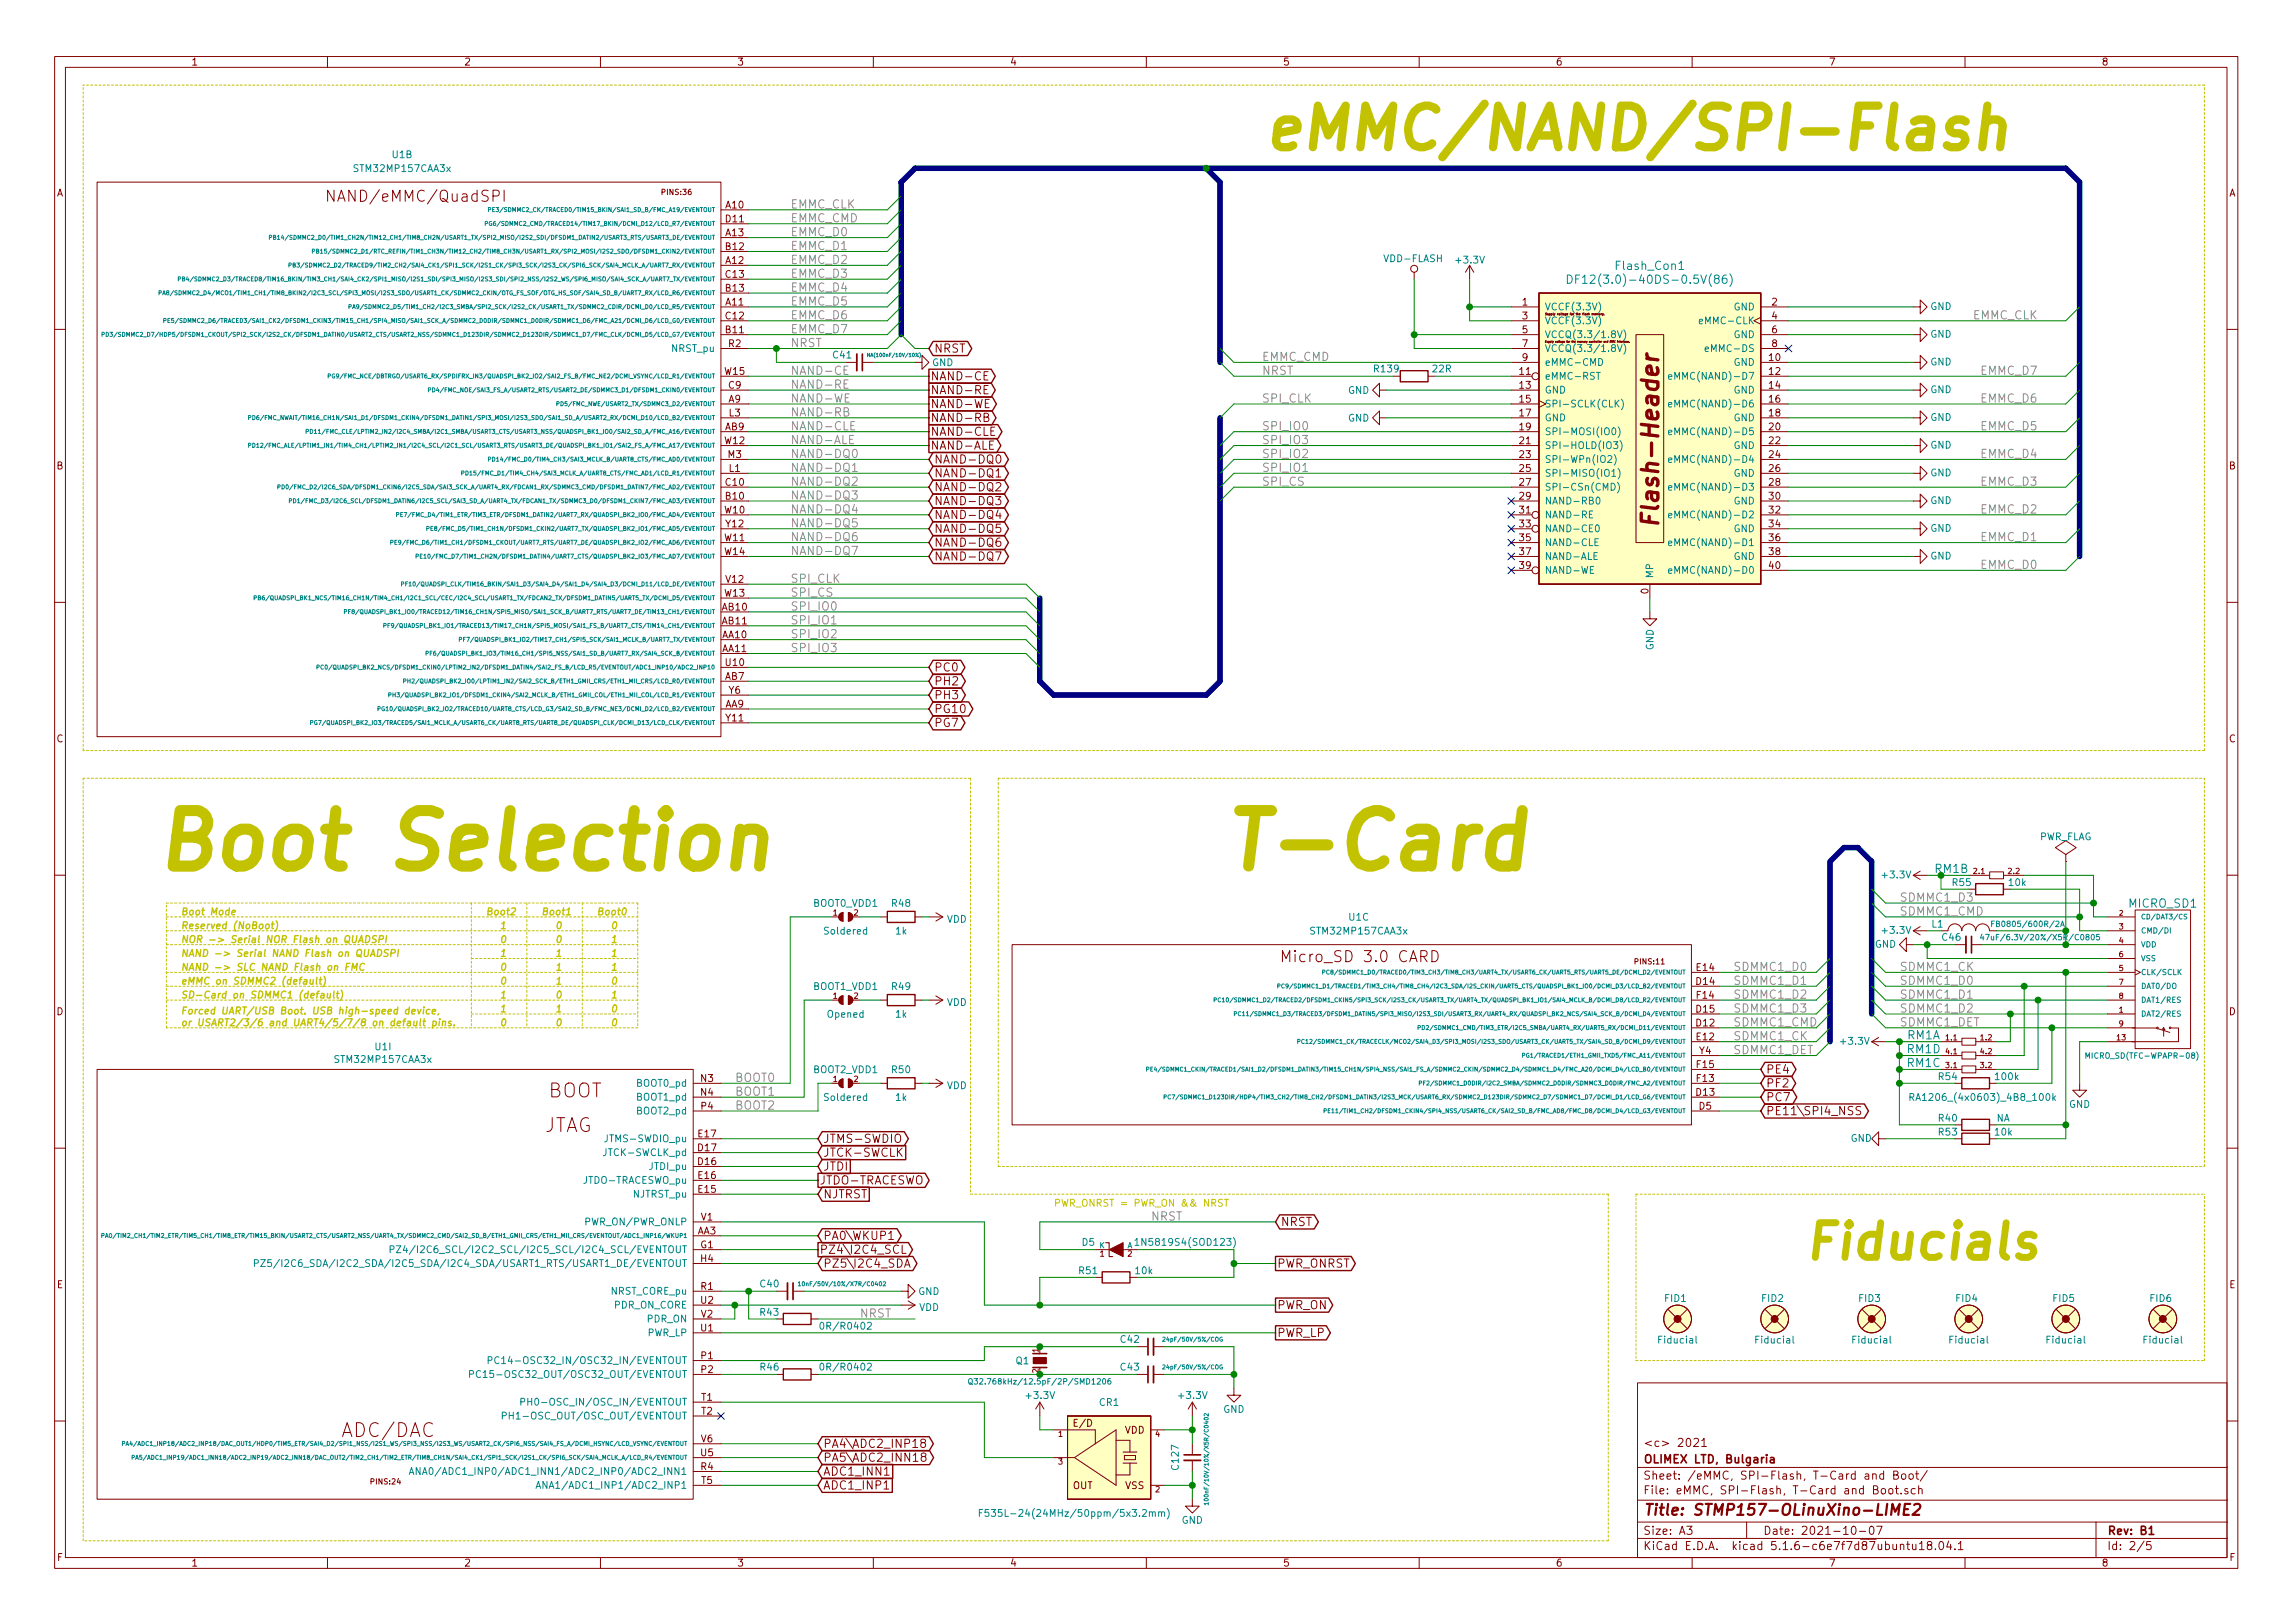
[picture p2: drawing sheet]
<svg xmlns="http://www.w3.org/2000/svg" width="297mm" height="210mm" viewBox="0 0 297 210" stroke-linecap="round" stroke-linejoin="round" font-family="sans-serif">
<defs><g id="words">
<g font-size="10" fill="#c2c200">
<text x="19.8" y="112.6">Boot Selection</text>
<text x="158" y="112.6">T-Card</text>
</g>
<text font-size="7.5" fill="#c2c200" x="163.4" y="19.3">eMMC/NAND/SPI-Flash</text>
<text font-size="6.3" fill="#c2c200" x="233.5" y="163.1">Fiducials</text>
<text font-size="3" fill="#840000" x="214.9" y="66.3" transform="rotate(-90 214.9 66.3)">Flash-Header</text>
<g font-size="2.5" fill="#840000">
<text x="70.9" y="142.2">BOOT</text>
<text x="70.3" y="146.7">JTAG</text>
<text x="44.5" y="186.2">ADC/DAC</text>
</g>
<g font-size="2" fill="#840000">
<text x="43.3" y="26.1">NAND/eMMC/QuadSPI</text>
<text x="166.7" y="124.7">Micro_SD 3.0 CARD</text>
<text x="212.8" y="196.3">Title: STMP157-OLinuXino-LIME2</text>
</g>
<g font-size="1.5" fill="#848484">
<text x="102.4" y="27">EMMC_CLK</text>
<text x="102.4" y="28.8">EMMC_CMD</text>
<text x="102.4" y="30.6">EMMC_D0</text>
<text x="102.4" y="34.2">EMMC_D2</text>
<text x="102.4" y="36">EMMC_D3</text>
<text x="102.4" y="32.4">EMMC_D1</text>
<text x="102.4" y="37.8">EMMC_D4</text>
<text x="102.4" y="41.4">EMMC_D6</text>
<text x="102.4" y="39.6">EMMC_D5</text>
<text x="255.5" y="41.4">EMMC_CLK</text>
<text x="102.4" y="45">NRST</text>
<text x="102.4" y="43.2">EMMC_D7</text>
<text x="163.4" y="46.8">EMMC_CMD</text>
<text x="102.4" y="53.9">NAND-RB</text>
<text x="102.4" y="50.4">NAND-RE</text>
<text x="102.4" y="48.6">NAND-CE</text>
<text x="102.4" y="52.2">NAND-WE</text>
<text x="163.4" y="48.6">NRST</text>
<text x="163.4" y="52.2">SPI_CLK</text>
<text x="256.7" y="52.2">EMMC_D6</text>
<text x="256.7" y="48.6">EMMC_D7</text>
<text x="102.4" y="55.7">NAND-CLE</text>
<text x="102.4" y="57.5">NAND-ALE</text>
<text x="102.4" y="59.3">NAND-DQ0</text>
<text x="163.4" y="55.7">SPI_IO0</text>
<text x="163.4" y="57.5">SPI_IO3</text>
<text x="163.4" y="59.3">SPI_IO2</text>
<text x="256.7" y="55.7">EMMC_D5</text>
<text x="256.7" y="59.3">EMMC_D4</text>
<text x="102.4" y="64.7">NAND-DQ3</text>
<text x="102.4" y="62.9">NAND-DQ2</text>
<text x="102.4" y="61.1">NAND-DQ1</text>
<text x="163.4" y="61.1">SPI_IO1</text>
<text x="163.4" y="62.9">SPI_CS</text>
<text x="256.7" y="62.9">EMMC_D3</text>
<text x="102.4" y="70.1">NAND-DQ6</text>
<text x="102.4" y="71.9">NAND-DQ7</text>
<text x="102.4" y="68.3">NAND-DQ5</text>
<text x="102.4" y="66.5">NAND-DQ4</text>
<text x="256.7" y="70.1">EMMC_D1</text>
<text x="256.7" y="66.5">EMMC_D2</text>
<text x="102.4" y="75.5">SPI_CLK</text>
<text x="102.4" y="77.3">SPI_CS</text>
<text x="256.7" y="73.7">EMMC_D0</text>
<text x="102.4" y="80.9">SPI_IO1</text>
<text x="102.4" y="79.1">SPI_IO0</text>
<text x="102.4" y="82.7">SPI_IO2</text>
<text x="102.4" y="84.5">SPI_IO3</text>
<text x="246.1" y="116.8">SDMMC1_D3</text>
<text x="246.1" y="118.6">SDMMC1_CMD</text>
<text x="224.5" y="125.8">SDMMC1_D0</text>
<text x="246.1" y="125.8">SDMMC1_CK</text>
<text x="224.5" y="127.6">SDMMC1_D1</text>
<text x="224.5" y="129.4">SDMMC1_D2</text>
<text x="224.5" y="131.2">SDMMC1_D3</text>
<text x="246.1" y="131.2">SDMMC1_D2</text>
<text x="246.1" y="127.6">SDMMC1_D0</text>
<text x="246.1" y="129.4">SDMMC1_D1</text>
<text x="224.5" y="133">SDMMC1_CMD</text>
<text x="224.5" y="134.8">SDMMC1_CK</text>
<text x="224.5" y="136.6">SDMMC1_DET</text>
<text x="246.1" y="133">SDMMC1_DET</text>
<text x="95.2" y="143.7">BOOT2</text>
<text x="95.2" y="142">BOOT1</text>
<text x="95.2" y="140.2">BOOT0</text>
<text x="149.1" y="158.1">NRST</text>
<text x="111.4" y="170.7">NRST</text>
</g>
<g font-size="1.5" fill="#008484">
<text x="209.5" y="35">Flash_Con1</text>
<text x="205.1" y="36.8">DF12(3.0)-40DS-0.5V(86)</text>
<text x="250.7" y="113.1">RM1B</text>
<text x="275.8" y="117.6">MICRO_SD1</text>
<text x="247.1" y="134.6">RM1A</text>
<text x="247.1" y="136.4">RM1D</text>
<text x="247.1" y="138.2">RM1C</text>
</g>
<g font-size="1.5" fill="#840000">
<text x="121" y="45.7">NRST</text>
<text x="120.5" y="52.9">NAND-WE</text>
<text x="120.5" y="51.1">NAND-RE</text>
<text x="120.5" y="49.3">NAND-CE</text>
<text x="120.5" y="58.3">NAND-ALE</text>
<text x="120.5" y="56.5">NAND-CLE</text>
<text x="120.5" y="54.7">NAND-RB</text>
<text x="121" y="65.4">NAND-DQ3</text>
<text x="121" y="63.6">NAND-DQ2</text>
<text x="121" y="61.9">NAND-DQ1</text>
<text x="121" y="60.1">NAND-DQ0</text>
<text x="121" y="67.2">NAND-DQ4</text>
<text x="121" y="69">NAND-DQ5</text>
<text x="121" y="70.8">NAND-DQ6</text>
<text x="121" y="72.6">NAND-DQ7</text>
<text x="121" y="88.8">PH2</text>
<text x="121" y="87">PC0</text>
<text x="121" y="92.4">PG10</text>
<text x="121" y="94.2">PG7</text>
<text x="121" y="90.6">PH3</text>
<text x="228.7" y="139.1">PE4</text>
<text x="228.7" y="140.9">PF2</text>
<text x="228.7" y="142.7">PC7</text>
<text x="106.6" y="148.1">JTMS-SWDIO</text>
<text x="106.6" y="149.9">JTCK-SWCLK</text>
<text x="228.7" y="144.5">PE11\SPI4_NSS</text>
<text x="106.1" y="153.4">JTDO-TRACESWO</text>
<text x="106.6" y="151.7">JTDI</text>
<text x="106.6" y="155.2">NJTRST</text>
<text x="106.6" y="160.6">PA0\WKUP1</text>
<text x="165.9" y="158.8">NRST</text>
<text x="106.1" y="162.4">PZ4\I2C4_SCL</text>
<text x="106.6" y="164.2">PZ5\I2C4_SDA</text>
<text x="165.4" y="164.2">PWR_ONRST</text>
<text x="165.4" y="169.6">PWR_ON</text>
<text x="165.4" y="173.2">PWR_LP</text>
<text x="106.6" y="191.2">ADC1_INN1</text>
<text x="106.6" y="187.6">PA4\ADC2_INP18</text>
<text x="106.6" y="189.4">PA5\ADC2_INN18</text>
<text x="212.8" y="191.7">Sheet: /eMMC, SPI-Flash, T-Card and Boot/</text>
<text x="212.8" y="189.6">OLIMEX LTD, Bulgaria</text>
<text x="212.8" y="187.4">&lt;c&gt; 2021</text>
<text x="106.6" y="193">ADC1_INP1</text>
<text x="212.8" y="193.6">File: eMMC, SPI-Flash, T-Card and Boot.sch</text>
<text x="212.8" y="200.8">KiCad E.D.A. kicad 5.1.6-c6e7f7d87ubuntu18.04.1</text>
<text x="212.8" y="198.8">Size: A3</text>
<text x="228.4" y="198.8">Date: 2021-10-07</text>
<text x="272.9" y="198.8">Rev: B1</text>
<text x="272.9" y="200.8">Id: 2/5</text>
</g>
<g font-size="1.3" fill="#840000">
<text x="24.7" y="8.5">1</text>
<text x="60.1" y="8.5">2</text>
<text x="95.5" y="8.5">3</text>
<text x="130.8" y="8.5">4</text>
<text x="166.2" y="8.5">5</text>
<text x="201.5" y="8.5">6</text>
<text x="236.9" y="8.5">7</text>
<text x="272.2" y="8.5">8</text>
<text x="7.3" y="25.4">A</text>
<text x="94" y="27">A10</text>
<text x="94" y="28.8">D11</text>
<text x="288.7" y="25.4">A</text>
<text x="94" y="34.2">A12</text>
<text x="94" y="30.6">A13</text>
<text x="94" y="32.4">B12</text>
<text x="94" y="36">C13</text>
<text x="94" y="39.6">A11</text>
<text x="94" y="37.8">B13</text>
<text x="94" y="41.4">C12</text>
<text x="197.2" y="39.6">1</text>
<text x="197.2" y="41.4">3</text>
<text x="229.5" y="39.6">2</text>
<text x="229.5" y="41.4">4</text>
<text x="94" y="43.2">B11</text>
<text x="94.4" y="45">R2</text>
<text x="197.2" y="43.2">5</text>
<text x="197.2" y="45">7</text>
<text x="197.2" y="46.8">9</text>
<text x="229.2" y="46.8">10</text>
<text x="229.5" y="43.2">6</text>
<text x="229.5" y="45">8</text>
<text x="93.9" y="48.6">W15</text>
<text x="94.4" y="52.2">A9</text>
<text x="94.4" y="50.4">C9</text>
<text x="94.5" y="53.9">L3</text>
<text x="196.9" y="48.6">11</text>
<text x="196.9" y="50.4">13</text>
<text x="196.9" y="52.2">15</text>
<text x="196.9" y="53.9">17</text>
<text x="229.2" y="48.6">12</text>
<text x="229.2" y="50.4">14</text>
<text x="229.2" y="52.2">16</text>
<text x="229.2" y="53.9">18</text>
<text x="93.9" y="57.5">W12</text>
<text x="93.9" y="55.7">AB9</text>
<text x="94.3" y="59.3">M3</text>
<text x="196.9" y="55.7">19</text>
<text x="196.9" y="57.5">21</text>
<text x="196.9" y="59.3">23</text>
<text x="229.2" y="55.7">20</text>
<text x="229.2" y="57.5">22</text>
<text x="229.2" y="59.3">24</text>
<text x="7.3" y="60.8">B</text>
<text x="94" y="64.7">B10</text>
<text x="94" y="62.9">C10</text>
<text x="94.5" y="61.1">L1</text>
<text x="196.9" y="61.1">25</text>
<text x="196.9" y="62.9">27</text>
<text x="196.9" y="64.7">29</text>
<text x="229.2" y="61.1">26</text>
<text x="229.2" y="62.9">28</text>
<text x="229.2" y="64.7">30</text>
<text x="288.7" y="60.8">B</text>
<text x="93.9" y="66.5">W10</text>
<text x="93.9" y="70.1">W11</text>
<text x="93.9" y="71.9">W14</text>
<text x="94.1" y="68.3">Y12</text>
<text x="196.9" y="66.5">31</text>
<text x="196.9" y="68.3">33</text>
<text x="196.9" y="70.1">35</text>
<text x="196.9" y="71.9">37</text>
<text x="229.2" y="66.5">32</text>
<text x="229.2" y="68.3">34</text>
<text x="229.2" y="70.1">36</text>
<text x="229.2" y="71.9">38</text>
<text x="93.9" y="77.3">W13</text>
<text x="94.1" y="75.5">V12</text>
<text x="196.9" y="73.7">39</text>
<text x="213.5" y="76.9" transform="rotate(-90 213.5 76.9)">0</text>
<text x="229.2" y="73.7">40</text>
<text x="93.6" y="82.7">AA10</text>
<text x="93.6" y="79.1">AB10</text>
<text x="93.6" y="80.9">AB11</text>
<text x="93.6" y="84.5">AA11</text>
<text x="93.9" y="88.1">AB7</text>
<text x="94" y="86.3">U10</text>
<text x="94.4" y="89.9">Y6</text>
<text x="93.9" y="91.7">AA9</text>
<text x="94.1" y="93.5">Y11</text>
<text x="7.3" y="96.2">C</text>
<text x="288.7" y="96.2">C</text>
<text x="219.8" y="125.8">E14</text>
<text x="7.3" y="131.5">D</text>
<text x="219.8" y="127.6">D14</text>
<text x="219.8" y="131.2">D15</text>
<text x="219.8" y="129.4">F14</text>
<text x="288.7" y="131.5">D</text>
<text x="219.8" y="133">D12</text>
<text x="219.8" y="134.8">E12</text>
<text x="220.2" y="136.6">Y4</text>
<text x="90.8" y="140.2">N3</text>
<text x="90.8" y="142">N4</text>
<text x="90.8" y="143.7">P4</text>
<text x="219.8" y="142">D13</text>
<text x="219.8" y="140.2">F13</text>
<text x="219.8" y="138.4">F15</text>
<text x="220.1" y="143.7">D5</text>
<text x="90.4" y="149.1">D17</text>
<text x="90.5" y="147.3">E17</text>
<text x="90.4" y="150.9">D16</text>
<text x="90.5" y="154.5">E15</text>
<text x="90.5" y="152.7">E16</text>
<text x="90.4" y="159.9">AA3</text>
<text x="90.8" y="161.7">G1</text>
<text x="90.8" y="158.1">V1</text>
<text x="7.4" y="166.9">E</text>
<text x="90.8" y="163.5">H4</text>
<text x="90.8" y="167.1">R1</text>
<text x="288.8" y="166.9">E</text>
<text x="90.8" y="172.5">U1</text>
<text x="90.8" y="168.9">U2</text>
<text x="90.8" y="170.7">V2</text>
<text x="90.8" y="176.1">P1</text>
<text x="90.8" y="177.9">P2</text>
<text x="90.9" y="181.5">T1</text>
<text x="90.9" y="183.3">T2</text>
<text x="139.2" y="184.8">E/D</text>
<text x="145.7" y="185.7">VDD</text>
<text x="90.8" y="190.4">R4</text>
<text x="90.8" y="188.6">U5</text>
<text x="90.8" y="186.9">V6</text>
<text x="90.9" y="192.2">T5</text>
<text x="139" y="192.9">OUT</text>
<text x="145.8" y="192.9">VSS</text>
<text x="7.4" y="202.2">F</text>
<text x="24.7" y="202.9">1</text>
<text x="60.1" y="202.9">2</text>
<text x="95.5" y="202.9">3</text>
<text x="130.8" y="202.9">4</text>
<text x="166.2" y="202.9">5</text>
<text x="201.5" y="202.9">6</text>
<text x="236.9" y="202.9">7</text>
<text x="272.2" y="202.9">8</text>
<text x="288.8" y="202.2">F</text>
</g>
<g font-size="1.3" fill="#008484">
<text x="46" y="22.3">STM32MP157CAA3x</text>
<text x="50.8" y="20.5">U1B</text>
<text x="179.5" y="34">VDD-FLASH</text>
<text x="188.7" y="34.1">+3.3V</text>
<text x="200.1" y="40.2">VCCF(3.3V)</text>
<text x="224.6" y="40.2">GND</text>
<text x="250.1" y="40.2">GND</text>
<text x="87.1" y="45.6">NRST_pu</text>
<text x="108" y="46.4">C41</text>
<text x="120.7" y="47.4">GND</text>
<text x="200.1" y="42">VCCF(3.3V)</text>
<text x="200.1" y="43.8">VCCQ(3.3/1.8V)</text>
<text x="200.1" y="45.6">VCCQ(3.3/1.8V)</text>
<text x="200.1" y="47.4">eMMC-CMD</text>
<text x="220.7" y="42">eMMC-CLK</text>
<text x="221.5" y="45.6">eMMC-DS</text>
<text x="224.6" y="47.4">GND</text>
<text x="224.6" y="43.8">GND</text>
<text x="250.1" y="43.7">GND</text>
<text x="250.1" y="47.3">GND</text>
<text x="174.6" y="51">GND</text>
<text x="178.1" y="48.2">R139</text>
<text x="185.6" y="48.2">22R</text>
<text x="200.1" y="49.2">eMMC-RST</text>
<text x="200.1" y="51">GND</text>
<text x="200.1" y="52.8">SPI-SCLK(CLK)</text>
<text x="217.2" y="49.2">eMMC(NAND)-D7</text>
<text x="217.2" y="52.8">eMMC(NAND)-D6</text>
<text x="224.6" y="51">GND</text>
<text x="250.1" y="50.9">GND</text>
<text x="174.6" y="54.6">GND</text>
<text x="200.1" y="54.6">GND</text>
<text x="200.1" y="56.4">SPI-MOSI(IO0)</text>
<text x="200.1" y="58.2">SPI-HOLD(IO3)</text>
<text x="200.1" y="60">SPI-WPn(IO2)</text>
<text x="217.2" y="56.4">eMMC(NAND)-D5</text>
<text x="217.2" y="60">eMMC(NAND)-D4</text>
<text x="224.6" y="54.6">GND</text>
<text x="224.6" y="58.2">GND</text>
<text x="250.1" y="54.5">GND</text>
<text x="250.1" y="58.1">GND</text>
<text x="200.1" y="61.8">SPI-MISO(IO1)</text>
<text x="200.1" y="63.6">SPI-CSn(CMD)</text>
<text x="200.1" y="65.4">NAND-RB0</text>
<text x="217.2" y="63.6">eMMC(NAND)-D3</text>
<text x="224.6" y="61.8">GND</text>
<text x="224.6" y="65.4">GND</text>
<text x="250.1" y="61.7">GND</text>
<text x="250.1" y="65.3">GND</text>
<text x="200.1" y="67.1">NAND-RE</text>
<text x="200.1" y="68.9">NAND-CE0</text>
<text x="200.1" y="70.7">NAND-CLE</text>
<text x="217.2" y="67.1">eMMC(NAND)-D2</text>
<text x="217.2" y="70.7">eMMC(NAND)-D1</text>
<text x="224.6" y="68.9">GND</text>
<text x="250.1" y="68.9">GND</text>
<text x="200.1" y="72.5">NAND-ALE</text>
<text x="200.1" y="74.3">NAND-WE</text>
<text x="214.2" y="75" transform="rotate(-90 214.2 75)">MP</text>
<text x="217.2" y="74.3">eMMC(NAND)-D0</text>
<text x="224.6" y="72.5">GND</text>
<text x="250.1" y="72.5">GND</text>
<text x="214.2" y="84.2" transform="rotate(-90 214.2 84.2)">GND</text>
<text x="244" y="113.8">+3.3V</text>
<text x="264.1" y="108.9">PWR_FLAG</text>
<text x="105.4" y="117.5">BOOT0_VDD1</text>
<text x="115.6" y="117.5">R48</text>
<text x="122.6" y="119.5">VDD</text>
<text x="174.8" y="119.3">U1C</text>
<text x="253" y="114.8">R55</text>
<text x="260.3" y="114.8">10k</text>
<text x="106.9" y="121.1">Soldered</text>
<text x="116.1" y="121.1">1k</text>
<text x="170" y="121.1">STM32MP157CAA3x</text>
<text x="242.9" y="122.8">GND</text>
<text x="244" y="121">+3.3V</text>
<text x="250.3" y="120.2">L1</text>
<text x="251.6" y="121.9">C46</text>
<text x="105.4" y="128.2">BOOT1_VDD1</text>
<text x="107.2" y="131.8">Opened</text>
<text x="115.6" y="128.2">R49</text>
<text x="116.1" y="131.8">1k</text>
<text x="122.6" y="130.3">VDD</text>
<text x="43.6" y="137.7">STM32MP157CAA3x</text>
<text x="48.6" y="136.1">U1I</text>
<text x="238.6" y="135.3">+3.3V</text>
<text x="82.5" y="140.8">BOOT0_pd</text>
<text x="82.5" y="142.6">BOOT1_pd</text>
<text x="105.4" y="139">BOOT2_VDD1</text>
<text x="106.9" y="142.6">Soldered</text>
<text x="115.6" y="139">R50</text>
<text x="116.1" y="142.6">1k</text>
<text x="122.6" y="141.1">VDD</text>
<text x="248.5" y="142.6">RA1206_(4x0603)_4B8_100k</text>
<text x="251.2" y="139.9">R54</text>
<text x="258.6" y="139.9">100k</text>
<text x="268" y="143.5">GND</text>
<text x="78.6" y="149.8">JTCK-SWCLK_pd</text>
<text x="78.9" y="148">JTMS-SWDIO_pu</text>
<text x="82.5" y="144.4">BOOT2_pd</text>
<text x="239.7" y="147.9">GND</text>
<text x="251.2" y="147.1">R53</text>
<text x="251.2" y="145.3">R40</text>
<text x="258.5" y="147.1">10k</text>
<text x="258.6" y="145.3">NA</text>
<text x="75.8" y="153.4">JTDO-TRACESWO_pu</text>
<text x="82" y="155.2">NJTRST_pu</text>
<text x="84.1" y="151.6">JTDI_pu</text>
<text x="76.2" y="158.7">PWR_ON/PWR_ONLP</text>
<text x="140.2" y="161.4">D5</text>
<text x="147.8" y="161.4">1N5819S4(SOD123)</text>
<text x="38" y="164.1">PZ5/I2C6_SDA/I2C2_SDA/I2C5_SDA/I2C4_SDA/USART1_RTS/USART1_DE/EVENTOUT</text>
<text x="54.9" y="162.3">PZ4/I2C6_SCL/I2C2_SCL/I2C5_SCL/I2C4_SCL/EVENTOUT</text>
<text x="79.1" y="167.7">NRST_CORE_pu</text>
<text x="98.5" y="166.8">C40</text>
<text x="118.9" y="167.8">GND</text>
<text x="139.8" y="165.1">R51</text>
<text x="147.1" y="165.1">10k</text>
<text x="79.6" y="169.5">PDR_ON_CORE</text>
<text x="83.9" y="173.1">PWR_LP</text>
<text x="83.9" y="171.3">PDR_ON</text>
<text x="98.5" y="170.5">R43</text>
<text x="106.7" y="172.3">0R/R0402</text>
<text x="119.1" y="169.8">VDD</text>
<text x="145.2" y="174">C42</text>
<text x="215.7" y="168.7">FID1</text>
<text x="228.3" y="168.7">FID2</text>
<text x="240.8" y="168.7">FID3</text>
<text x="253.4" y="168.7">FID4</text>
<text x="266" y="168.7">FID5</text>
<text x="278.6" y="168.7">FID6</text>
<text x="63.2" y="178.5">PC15-OSC32_OUT/OSC32_OUT/EVENTOUT</text>
<text x="65.9" y="176.7">PC14-OSC32_IN/OSC32_IN/EVENTOUT</text>
<text x="98.5" y="177.6">R46</text>
<text x="106.7" y="177.6">0R/R0402</text>
<text x="131.6" y="176.7">Q1</text>
<text x="145.2" y="177.6">C43</text>
<text x="215" y="174">Fiducial</text>
<text x="227.5" y="174">Fiducial</text>
<text x="240.1" y="174">Fiducial</text>
<text x="252.7" y="174">Fiducial</text>
<text x="265.3" y="174">Fiducial</text>
<text x="277.8" y="174">Fiducial</text>
<text x="66.6" y="183.9">PH1-OSC_OUT/OSC_OUT/EVENTOUT</text>
<text x="69.4" y="182.1">PH0-OSC_IN/OSC_IN/EVENTOUT</text>
<text x="133" y="181.2">+3.3V</text>
<text x="142.4" y="182.1">CR1</text>
<text x="152.8" y="181.2">+3.3V</text>
<text x="158.5" y="183">GND</text>
<text x="56.6" y="191.1">ANA0/ADC1_INP0/ADC1_INN1/ADC2_INP0/ADC2_INN1</text>
<text x="152.7" y="190.3" transform="rotate(-90 152.7 190.3)">C127</text>
<text x="71.2" y="192.9">ANA1/ADC1_INP1/ADC2_INP1</text>
<text x="129" y="196.5">F535L-24(24MHz/50ppm/5x3.2mm)</text>
<text x="153.1" y="197.4">GND</text>
</g>
<g font-size="1.3" fill="#c2c200">
<text x="23.3" y="118.6">Boot Mode</text>
<text x="62.9" y="118.6">Boot2</text>
<text x="70" y="118.6">Boot1</text>
<text x="77.2" y="118.6">Boot0</text>
<text x="23.3" y="124">NAND -&gt; Serial NAND Flash on QUADSPI</text>
<text x="23.3" y="125.8">NAND -&gt; SLC NAND Flash on FMC</text>
<text x="23.3" y="120.4">Reserved (NoBoot)</text>
<text x="23.3" y="122.2">NOR -&gt; Serial NOR Flash on QUADSPI</text>
<text x="64.7" y="120.4">1</text>
<text x="64.7" y="124">1</text>
<text x="64.7" y="125.8">0</text>
<text x="64.7" y="122.2">0</text>
<text x="71.8" y="120.4">0</text>
<text x="71.8" y="124">1</text>
<text x="71.8" y="122.2">0</text>
<text x="71.8" y="125.8">1</text>
<text x="79" y="120.4">0</text>
<text x="79" y="122.2">1</text>
<text x="79" y="124">1</text>
<text x="79" y="125.8">1</text>
<text x="23.3" y="127.5">eMMC on SDMMC2 (default)</text>
<text x="23.3" y="129.3">SD-Card on SDMMC1 (default)</text>
<text x="23.3" y="131.4">Forced UART/USB Boot. USB high-speed device,</text>
<text x="64.7" y="127.5">0</text>
<text x="64.7" y="129.3">1</text>
<text x="64.7" y="131.1">1</text>
<text x="71.8" y="127.5">1</text>
<text x="71.8" y="129.3">0</text>
<text x="71.8" y="131.1">1</text>
<text x="79" y="127.5">0</text>
<text x="79" y="129.3">1</text>
<text x="79" y="131.1">0</text>
<text x="23.3" y="132.9">or USART2/3/6 and UART4/5/7/8 on default pins.</text>
<text x="64.7" y="132.9">0</text>
<text x="71.8" y="132.9">0</text>
<text x="79" y="132.9">0</text>
<text x="136.5" y="156.3">PWR_ONRST = PWR_ON &amp;&amp; NRST</text>
</g>
<g font-size="1" fill="#840000">
<text x="85.8" y="25.2">PINS:36</text>
<text x="255.7" y="113.2">2.1</text>
<text x="260.2" y="113.2">2.2</text>
<text x="107.9" y="118.6">1</text>
<text x="110.6" y="118.6">2</text>
<text x="211.9" y="124.9">PINS:11</text>
<text x="274.5" y="120.4">3</text>
<text x="274.5" y="122.2">4</text>
<text x="274.5" y="125.8">5</text>
<text x="274.5" y="124">6</text>
<text x="107.9" y="129.4">1</text>
<text x="110.6" y="129.4">2</text>
<text x="274.5" y="131.2">1</text>
<text x="274.5" y="127.6">7</text>
<text x="274.5" y="129.4">8</text>
<text x="252.1" y="134.8">1.1</text>
<text x="252.1" y="136.6">4.1</text>
<text x="256.6" y="134.8">1.2</text>
<text x="256.6" y="136.6">4.2</text>
<text x="274.3" y="134.8">13</text>
<text x="274.5" y="133">9</text>
<text x="107.9" y="140.2">1</text>
<text x="110.6" y="140.2">2</text>
<text x="252.1" y="138.4">3.1</text>
<text x="256.6" y="138.4">3.2</text>
<text x="142.5" y="162.8">1</text>
<text x="146.1" y="162.8">2</text>
<text x="134.5" y="177.9" transform="rotate(-90 134.5 177.9)">2</text>
<text x="134.5" y="175.2" transform="rotate(-90 134.5 175.2)">1</text>
<text x="137.1" y="186.1">1</text>
<text x="137.1" y="189.7">3</text>
<text x="149.7" y="186.1">4</text>
<text x="48.1" y="192.3">PINS:24</text>
<text x="149.7" y="193.3">2</text>
</g>
<g font-size="1" fill="#008484">
<text x="258.1" y="121.8">47uF/6.3V/20%/X5R/C0805</text>
<text x="258.8" y="120.1">FB0805/600R/2A</text>
<text x="277.3" y="120.9">CMD/DI</text>
<text x="277.3" y="122.7">VDD</text>
<text x="277.3" y="124.5">VSS</text>
<text x="277.3" y="131.7">DAT2/RES</text>
<text x="277.3" y="126.3">CLK/SCLK</text>
<text x="277.3" y="128.1">DAT0/DO</text>
<text x="277.3" y="129.9">DAT1/RES</text>
<text x="270.8" y="137.1">MICRO_SD(TFC-WPAPR-08)</text>
<text x="142.4" y="161.7">K</text>
<text x="146" y="161.7">A</text>
<text x="127" y="179.3">Q32.768kHz/12.5pF/2P/SMD1206</text>
</g>
<text font-size=".9" fill="#840000" x="274.6" y="118.6">2</text>
<text font-size=".9" fill="#008484" x="277.3" y="119.1">CD/DAT3/CS</text>
<g font-size=".8" fill="#008484">
<text x="65.5" y="29.3">PG6/SDMMC2_CMD/TRACED14/TIM17_BKIN/DCMI_D12/LCD_R7/EVENTOUT</text>
<text x="65.7" y="27.5">PE3/SDMMC2_CK/TRACED0/TIM15_BKIN/SAI1_SD_B/FMC_A19/EVENTOUT</text>
<text x="40.3" y="31">PB14/SDMMC2_D0/TIM1_CH2N/TIM12_CH1/TIM8_CH2N/USART1_TX/SPI2_MISO/I2S2_SDI/DFSDM1_DATIN2/USART3_RTS/USART3_DE/EVENTOUT</text>
<text x="43.1" y="34.6">PB3/SDMMC2_D2/TRACED9/TIM2_CH2/SAI4_CK1/SPI1_SCK/I2S1_CK/SPI3_SCK/I2S3_CK/SPI6_SCK/SAI4_MCLK_A/UART7_RX/EVENTOUT</text>
<text x="45.6" y="32.8">PB15/SDMMC2_D1/RTC_REFIN/TIM1_CH3N/TIM12_CH2/TIM8_CH3N/USART1_RX/SPI2_MOSI/I2S2_SDO/DFSDM1_CKIN2/EVENTOUT</text>
<text x="27.2" y="38.2">PA8/SDMMC2_D4/MCO1/TIM1_CH1/TIM8_BKIN2/I2C3_SCL/SPI3_MOSI/I2S3_SDO/USART1_CK/SDMMC2_CKIN/OTG_FS_SOF/OTG_HS_SOF/SAI4_SD_B/UART7_RX/LCD_R6/EVENTOUT</text>
<text x="28" y="41.8">PE5/SDMMC2_D6/TRACED3/SAI1_CK2/DFSDM1_CKIN3/TIM15_CH1/SPI4_MISO/SAI1_SCK_A/SDMMC2_D0DIR/SDMMC1_D0DIR/SDMMC1_D6/FMC_A21/DCMI_D6/LCD_G0/EVENTOUT</text>
<text x="30.7" y="36.4">PB4/SDMMC2_D3/TRACED8/TIM16_BKIN/TIM3_CH1/SAI4_CK2/SPI1_MISO/I2S1_SDI/SPI3_MISO/I2S3_SDI/SPI2_NSS/I2S2_WS/SPI6_MISO/SAI4_SCK_A/UART7_TX/EVENTOUT</text>
<text x="49.8" y="40">PA9/SDMMC2_D5/TIM1_CH2/I2C3_SMBA/SPI2_SCK/I2S2_CK/USART1_TX/SDMMC2_CDIR/DCMI_D0/LCD_R5/EVENTOUT</text>
<text x="20.5" y="43.6">PD3/SDMMC2_D7/HDP5/DFSDM1_CKOUT/SPI2_SCK/I2S2_CK/DFSDM1_DATIN0/USART2_CTS/USART2_NSS/SDMMC1_D123DIR/SDMMC2_D123DIR/SDMMC1_D7/FMC_CLK/DCMI_D5/LCD_G7/EVENTOUT</text>
<text x="46.5" y="49">PG9/FMC_NCE/DBTRGO/USART6_RX/SPDIFRX_IN3/QUADSPI_BK2_IO2/SAI2_FS_B/FMC_NE2/DCMI_VSYNC/LCD_R1/EVENTOUT</text>
<text x="58.2" y="50.8">PD4/FMC_NOE/SAI3_FS_A/USART2_RTS/USART2_DE/SDMMC3_D1/DFSDM1_CKIN0/EVENTOUT</text>
<text x="73.5" y="52.6">PD5/FMC_NWE/USART2_TX/SDMMC3_D2/EVENTOUT</text>
<text x="37.8" y="58">PD12/FMC_ALE/LPTIM1_IN1/TIM4_CH1/LPTIM2_IN1/I2C4_SCL/I2C1_SCL/USART3_RTS/USART3_DE/QUADSPI_BK1_IO1/SAI2_FS_A/FMC_A17/EVENTOUT</text>
<text x="37.8" y="54.4">PD6/FMC_NWAIT/TIM16_CH1N/SAI1_D1/DFSDM1_CKIN4/DFSDM1_DATIN1/SPI3_MOSI/I2S3_SDO/SAI1_SD_A/USART2_RX/DCMI_D10/LCD_B2/EVENTOUT</text>
<text x="44.1" y="56.2">PD11/FMC_CLE/LPTIM2_IN2/I2C4_SMBA/I2C1_SMBA/USART3_CTS/USART3_NSS/QUADSPI_BK1_IO0/SAI2_SD_A/FMC_A16/EVENTOUT</text>
<text x="65.7" y="59.8">PD14/FMC_D0/TIM4_CH3/SAI3_MCLK_B/UART8_CTS/FMC_AD0/EVENTOUT</text>
<text x="40.7" y="63.4">PD0/FMC_D2/I2C6_SDA/DFSDM1_CKIN6/I2C5_SDA/SAI3_SCK_A/UART4_RX/FDCAN1_RX/SDMMC3_CMD/DFSDM1_DATIN7/FMC_AD2/EVENTOUT</text>
<text x="42.3" y="65.2">PD1/FMC_D3/I2C6_SCL/DFSDM1_DATIN6/I2C5_SCL/SAI3_SD_A/UART4_TX/FDCAN1_TX/SDMMC3_D0/DFSDM1_CKIN7/FMC_AD3/EVENTOUT</text>
<text x="62.5" y="61.6">PD15/FMC_D1/TIM4_CH4/SAI3_MCLK_A/UART8_CTS/FMC_AD1/LCD_R1/EVENTOUT</text>
<text x="53.8" y="70.6">PE9/FMC_D6/TIM1_CH1/DFSDM1_CKOUT/UART7_RTS/UART7_DE/QUADSPI_BK2_IO2/FMC_AD6/EVENTOUT</text>
<text x="54.6" y="67">PE7/FMC_D4/TIM1_ETR/TIM3_ETR/DFSDM1_DATIN2/UART7_RX/QUADSPI_BK2_IO0/FMC_AD4/EVENTOUT</text>
<text x="58.4" y="68.8">PE8/FMC_D5/TIM1_CH1N/DFSDM1_CKIN2/UART7_TX/QUADSPI_BK2_IO1/FMC_AD5/EVENTOUT</text>
<text x="38.3" y="77.7">PB6/QUADSPI_BK1_NCS/TIM16_CH1N/TIM4_CH1/I2C1_SCL/CEC/I2C4_SCL/USART1_TX/FDCAN2_TX/DFSDM1_DATIN5/UART5_TX/DCMI_D5/EVENTOUT</text>
<text x="56.3" y="76">PF10/QUADSPI_CLK/TIM16_BKIN/SAI1_D3/SAI4_D4/SAI1_D4/SAI4_D3/DCMI_D11/LCD_DE/EVENTOUT</text>
<text x="57" y="72.4">PE10/FMC_D7/TIM1_CH2N/DFSDM1_DATIN4/UART7_CTS/QUADSPI_BK2_IO3/FMC_AD7/EVENTOUT</text>
<text x="48.8" y="79.5">PF8/QUADSPI_BK1_IO0/TRACED12/TIM16_CH1N/SPI5_MISO/SAI1_SCK_B/UART7_RTS/UART7_DE/TIM13_CH1/EVENTOUT</text>
<text x="53.6" y="81.3">PF9/QUADSPI_BK1_IO1/TRACED13/TIM17_CH1N/SPI5_MOSI/SAI1_FS_B/UART7_CTS/TIM14_CH1/EVENTOUT</text>
<text x="62.2" y="83.1">PF7/QUADSPI_BK1_IO2/TIM17_CH1/SPI5_SCK/SAI1_MCLK_B/UART7_TX/EVENTOUT</text>
<text x="45.7" y="86.7">PC0/QUADSPI_BK2_NCS/DFSDM1_CKIN0/LPTIM2_IN2/DFSDM1_DATIN4/SAI2_FS_B/LCD_R5/EVENTOUT/ADC1_INP10/ADC2_INP10</text>
<text x="55.6" y="88.5">PH2/QUADSPI_BK2_IO0/LPTIM1_IN2/SAI2_SCK_B/ETH1_GMII_CRS/ETH1_MII_CRS/LCD_R0/EVENTOUT</text>
<text x="58.5" y="84.9">PF6/QUADSPI_BK1_IO3/TIM16_CH1/SPI5_NSS/SAI1_SD_B/UART7_RX/SAI4_SCK_B/EVENTOUT</text>
<text x="43.8" y="93.9">PG7/QUADSPI_BK2_IO3/TRACED5/SAI1_MCLK_A/USART6_CK/UART8_RTS/UART8_DE/QUADSPI_CLK/DCMI_D13/LCD_CLK/EVENTOUT</text>
<text x="52.7" y="92.1">PG10/QUADSPI_BK2_IO2/TRACED10/UART8_CTS/LCD_G3/SAI2_SD_B/FMC_NE3/DCMI_D2/LCD_B2/EVENTOUT</text>
<text x="53.5" y="90.3">PH3/QUADSPI_BK2_IO1/DFSDM1_CKIN4/SAI2_MCLK_B/ETH1_GMII_COL/ETH1_MII_COL/LCD_R1/EVENTOUT</text>
<text x="162.7" y="129.8">PC10/SDMMC1_D2/TRACED2/DFSDM1_CKIN5/SPI3_SCK/I2S3_CK/USART3_TX/UART4_TX/QUADSPI_BK1_IO1/SAI4_MCLK_B/DCMI_D8/LCD_R2/EVENTOUT</text>
<text x="164.9" y="131.6">PC11/SDMMC1_D3/TRACED3/DFSDM1_DATIN5/SPI3_MISO/I2S3_SDI/USART3_RX/UART4_RX/QUADSPI_BK2_NCS/SAI4_SCK_B/DCMI_D4/EVENTOUT</text>
<text x="170.6" y="128">PC9/SDMMC1_D1/TRACED1/TIM3_CH4/TIM8_CH4/I2C3_SDA/I2S_CKIN/UART5_CTS/QUADSPI_BK1_IO0/DCMI_D3/LCD_B2/EVENTOUT</text>
<text x="175.3" y="126.2">PC8/SDMMC1_D0/TRACED0/TIM3_CH3/TIM8_CH3/UART4_TX/USART6_CK/UART5_RTS/UART5_DE/DCMI_D2/EVENTOUT</text>
<text x="172.7" y="135.2">PC12/SDMMC1_CK/TRACECLK/MCO2/SAI4_D3/SPI3_MOSI/I2S3_SDO/USART3_CK/UART5_TX/SAI4_SD_B/DCMI_D9/EVENTOUT</text>
<text x="186.5" y="133.4">PD2/SDMMC1_CMD/TIM3_ETR/I2C5_SMBA/UART4_RX/UART5_RX/DCMI_D11/EVENTOUT</text>
<text x="198.7" y="137">PG1/TRACED1/ETH1_GMII_TXD5/FMC_A11/EVENTOUT</text>
<text x="155.1" y="138.8">PE4/SDMMC1_CKIN/TRACED1/SAI1_D2/DFSDM1_DATIN3/TIM15_CH1N/SPI4_NSS/SAI1_FS_A/SDMMC2_CKIN/SDMMC2_D4/SDMMC1_D4/FMC_A20/DCMI_D4/LCD_B0/EVENTOUT</text>
<text x="157.5" y="142.4">PC7/SDMMC1_D123DIR/HDP4/TIM3_CH2/TIM8_CH2/DFSDM1_DATIN3/I2S3_MCK/USART6_RX/SDMMC2_D123DIR/SDMMC2_D7/SDMMC1_D7/DCMI_D1/LCD_G6/EVENTOUT</text>
<text x="186.7" y="140.6">PF2/SDMMC1_D0DIR/I2C2_SMBA/SDMMC2_D0DIR/SDMMC3_D0DIR/FMC_A2/EVENTOUT</text>
<text x="176" y="144.2">PE11/TIM1_CH2/DFSDM1_CKIN4/SPI4_NSS/USART6_CK/SAI2_SD_B/FMC_AD8/FMC_D8/DCMI_D4/LCD_G3/EVENTOUT</text>
<text x="19.7" y="160.4">PA0/TIM2_CH1/TIM2_ETR/TIM5_CH1/TIM8_ETR/TIM15_BKIN/USART2_CTS/USART2_NSS/UART4_TX/SDMMC2_CMD/SAI2_SD_B/ETH1_GMII_CRS/ETH1_MII_CRS/EVENTOUT/ADC1_INP16/WKUP1</text>
<text x="104.5" y="166.6">10nF/50V/10%/X7R/C0402</text>
<text x="151.2" y="173.8">24pF/50V/5%/COG</text>
<text x="151.2" y="177.4">24pF/50V/5%/COG</text>
<text x="23.3" y="187.3">PA4/ADC1_INP18/ADC2_INP18/DAC_OUT1/HDP0/TIM5_ETR/SAI4_D2/SPI1_NSS/I2S1_WS/SPI3_NSS/I2S3_WS/USART2_CK/SPI6_NSS/SAI4_FS_A/DCMI_HSYNC/LCD_VSYNC/EVENTOUT</text>
<text x="24.7" y="189.1">PA5/ADC1_INP19/ADC1_INN18/ADC2_INP19/ADC2_INN18/DAC_OUT2/TIM2_CH1/TIM2_ETR/TIM8_CH1N/SAI4_CK1/SPI1_SCK/I2S1_CK/SPI6_SCK/SAI4_MCLK_A/LCD_R4/EVENTOUT</text>
<text x="156.6" y="193.8" transform="rotate(-90 156.6 193.8)">100nF/10V/10%/X5R/C0402</text>
</g>
<text font-size=".6" fill="#008484" x="112.9" y="46.2">NA(100nF/10V/10%)</text>
<text font-size=".4" fill="#840000" x="200.7" y="40.8">Supply voltage for the flash memory.</text>
<text font-size=".3" fill="#840000" x="200.9" y="44.4">Supply voltage for the memory controller and MMC interface.</text>
</g></defs>
<g fill="none" stroke="#840000" stroke-width=".13">
<path d="M7.1 7.3h282.8v195.9h-282.8zM8.5 8.7h280v193.1h-280zM42.4 7.3v1.4M77.8 7.3v1.4M113.1 7.3v1.4M148.5 7.3v1.4M183.8 7.3v1.4M219.2 7.3v1.4M254.5 7.3v1.4M12.6 23.6h80.8v71.8h-80.8zM43.3 24.6v1.5l-.9-1.5v1.5M63.9 25.4h.5a.39 .39 0 0 0 .3-.4 .39 .39 0 0 0-.3-.4h-.5v1.5"/>
<path d="M65.3 24.6v1.5M93.4 39.8h3.6M93.4 27.2h3.6M93.4 34.4h3.6M93.4 30.8h3.6M93.4 32.6h3.6M93.4 38h3.6M93.4 36.2h3.6M93.4 29h3.6M183.2 35.3v.9M190.4 34.4l.5 .9M190.4 34.4v1.8"/>
<path d="M190.4 34.4l-.6 .9M195.8 39.8h3.6M228.1 39.8h3.6M247.8 39.8h.9v-.9l.9 .9-.9 .9v-.9M7.1 42.7h1.4M93.4 48.7h3.6M93.4 50.5h3.6M93.4 52.3h3.6M93.4 54.1h3.6M93.4 55.9h3.6M93.4 57.7h3.6M93.4 59.5h3.6"/>
<path d="M93.4 41.6h3.6M93.4 43.4h3.6M93.4 45.1h3.6M109.6 46.9h1.4M111.8 46.9h1.3M118.5 46.9h.9v.9l.9-.9-.9-.9v.9M127.5 54l.5-.1 .1-.2-.2-.1-.4-.1v1.1h.4l.2-.2a.29 .29 0 0 0-.3-.4M127.5 50.4h.3M127.5 48.7h.3M128 49.9h-.5v1.1h.5M128 48.1h-.5v1.1h.5M128.1 51.7h-.5v1.1h.5"/>
<path d="M128.2 57.6h.4M128.4 55.8h.3M128.7 57.1h-.5v1.1h.5M128.9 55.3h-.5v1.1h.5M129.1 59l.2-.1a.58 .58 0 0 1 .4 .5 .58 .58 0 0 1-.2 .5l-.1 .1a.6 .6 0 0 1-.3-1zM178.7 54.1v-.9l-.9 .9 .9 .9v-.9h.9M178.7 50.5v-.9l-.9 .9 .9 .9v-.9h.9M180.5 48.7h.9M185 48.7h.9M195.8 46.9h3.6M195.8 48.7h2.7M195.8 50.5h3.6"/>
<path d="M195.8 52.3h3.6M195.8 54.1h3.6M195.8 55.9h3.6M195.8 57.7h3.6M195.8 59.5h3.6M195.8 41.6h3.6M195.8 43.4h3.6M195.8 45.1h3.6M199.4 51.9l.9 .4-.9 .5M207.5 40.6l-.1 .1M207.6 40.6v.2M207.7 40.6l-.2 .3"/>
<path d="M207.8 40.8h.1M210.5 44.2l.1 .1-.1 .1h-.1l.1-.1M210.8 44.2l-.1 .1 .1 .1M210.9 44.3l.1-.1-.1 .1v.1M211 44.3v.1M211.9 43.4h3.6v26.9h-3.6zM228.1 41.1l-.9 .5 .9 .4M228.1 46.9h3.6M228.1 48.7h3.6M228.1 50.5h3.6M228.1 52.3h3.6M228.1 54.1h3.6"/>
<path d="M228.1 55.9h3.6M228.1 57.7h3.6M228.1 59.5h3.6M228.1 41.6h3.6M228.1 43.4h3.6M228.1 45.1h3.6M247.8 50.5h.9v-.9l.9 .9-.9 .9v-.9M247.8 54.1h.9v-.9l.9 .9-.9 .9v-.9M247.8 43.4h.9v-.9l.9 .9-.9 .9v-.9M247.8 57.7h.9v-.9l.9 .9-.9 .9v-.9M247.8 46.9h.9v-.9l.9 .9-.9 .9v-.9M288.5 42.7h1.4"/>
<path d="M7.1 78h1.4M93.4 61.3h3.6M93.4 63.1h3.6M93.4 64.9h3.6M93.4 66.7h3.6M93.4 68.5h3.6M93.4 70.3h3.6M93.4 72.1h3.6M93.4 79.3h3.6M93.4 75.7h3.6M93.4 77.5h3.6M129 64.3h.7l-.4 .4 .3 .1v.5l-.2 .1h-.3l-.1-.1"/>
<path d="M129 71.5h.7l-.5 1.1M129 62.6l.4-.1 .2 .1 .1 .2-.7 .8h.7M129 61l.3-.3v1.1M129 61.8h.7M129.3 66.1l-.3 .7h.7M129.5 69.7a.44 .44 0 0 0-.5 .4v.5l.1 .1 .3 .1 .2-.1 .1-.4-.2-.2h-.3l-.2 .2M129.5 66.5v.7M129.6 67.9h-.5l-.1 .5 .2-.1 .3 .1 .2 .1-.1 .4-.2 .1-.4-.1M195.8 61.3h3.6M195.8 63.1h3.6M195.8 64.9h3.6M195.8 66.7h2.7"/>
<path d="M195.8 68.5h2.7M195.8 70.3h3.6M195.8 72.1h3.6M195.8 73.9h2.7M213.7 79.3v.9h.9l-.9 .9-.9-.9h.9M213.7 75.7v1.8M228.1 61.3h3.6M228.1 63.1h3.6M228.1 64.9h3.6M228.1 66.7h3.6M228.1 68.5h3.6M228.1 70.3h3.6"/>
<path d="M228.1 72.1h3.6M228.1 73.9h3.6M247.8 61.3h.9v-.9l.9 .9-.9 .9v-.9M247.8 64.9h.9v-.9l.9 .9-.9 .9v-.9M247.8 68.5h.9v-.9l.9 .9-.9 .9v-.9M247.8 72.1h.9v-.9l.9 .9-.9 .9v-.9M288.5 78h1.4M93.4 82.9h3.6M93.4 84.7h3.6M93.4 91.8h3.6M93.4 81.1h3.6M93.4 88.3h3.6"/>
<path d="M93.4 86.5h3.6M93.4 93.6h3.6M93.4 90h3.6M7.1 113.4h1.4M107.8 118.8h.9M114 118.8h.9M118.5 118.8h.9M120.3 118.8h1.8M121.2 118.2l.9 .6M122.1 118.8l-.9 .5M247.8 113.4h1.8M247.8 113.4l.9 .5"/>
<path d="M248.7 112.9l-.9 .5M255 113.4h2.7M255 115.2h.9M257.7 112.9h1.8v.9h-1.8zM259.5 113.4h2.7M259.5 115.2h.9M267.6 110.7l1.4-.9-1.4-.9-1.3 .9 1.3 .9v.9M267.6 111.6h.1M273 118.8h3.6M276.6 117.9h7.2v17.9h-7.2zM288.5 113.4h1.4M12.6 138.5h77.2v55.7h-77.2z"/>
<path d="M107.8 129.6h.9M114 129.6h.9M118.5 129.6h.9M120.3 129.6h1.8M121.2 129l.9 .6M121.2 139.8l.9 .5M122.1 129.6l-.9 .5M131.1 122.4h88v23.3h-88zM166.1 124.6v-1.5l.5 1.1 .5-1.1v1.5M185.5 123.1a.75 .75 0 0 1 .8 .5 .75 .75 0 0 1-.3 .9l-.5 .1zM219.1 134.9h3.6M219.1 136.7h3.6"/>
<path d="M219.1 138.5h3.6M219.1 133.2h3.6M219.1 131.4h3.6M219.1 126h3.6M219.1 127.8h3.6M219.1 129.6h3.6M242.5 134.9l.9 .6M242.5 134.9h1.8M243.4 134.4l-.9 .5M247 122.4v.9l-.9-.9 .9-.9v.9h.8M247.8 120.6l.9 .5M247.8 120.6h1.8"/>
<path d="M248.7 120l-.9 .6M251.4 134.9h2.7M251.4 136.7h2.7M251.4 138.5h2.7M252.3 120.6a.9 .9 0 0 1 .9-.9 .9 .9 0 0 1 .9 .9 .9 .9 0 0 1 .9-.9 .9 .9 0 0 1 .9 .9 .9 .9 0 0 1 .9-.9 .9 .9 0 0 1 .9 .9h.9M253.2 122.4h1.5M254.2 134.5h1.7v.9h-1.7zM254.2 136.3h1.7v.9h-1.7zM254.2 138.1h1.7v.9h-1.7zM255.5 122.4h1.3M255.9 134.9h2.7M255.9 136.7h2.7"/>
<path d="M255.9 138.5h2.7M273 134.9h3.6M273 120.6h3.6M273 122.4h3.6M273 133.2h6.3M273 131.4h3.6M273 126h3.6M273 124.2h3.6M273 127.8h3.6M273 129.6h3.6M276.6 125.6l.7 .4-.7 .3M279.6 133.3l1.5 .4"/>
<path d="M280.2 133.1l-.1 .3M280.3 133.1l.1 .3M280.3 133.2v1M281.3 133.2h.9v1.7h-6M7.1 148.7h1.4M89.8 140.3h3.6M89.8 147.5h3.6M89.8 142.1h3.6M89.8 143.9h3.6M89.8 151.1h3.6M89.8 149.3h3.6M89.8 154.7h3.6"/>
<path d="M89.8 152.9h3.6M89.8 158.3h3.6M107.8 140.3h.9M114 140.3h.9M116 147.1a.37 .37 0 0 1 .6 0 .71 .71 0 0 1-.2 .9 .35 .35 0 0 1-.4-.4zM116.4 149.2l.5 .6M116.9 148.7l-.6 .6M118.5 140.3h.9M120.3 140.3h1.8M122.1 140.3l-.9 .6M219.1 140.3h3.6M219.1 142.1h3.6"/>
<path d="M219.1 143.9h3.6M241 143.4l-.4-.1-.2 .2 .1 .2 .5 .3v.3a.44 .44 0 0 1-.6 .1M243.4 147.5v.9l-.9-.9 .9-.9v.9h.9M253.2 140.3h.9M253.2 147.5h.9M253.2 145.7h.9M257.7 140.3h.9M257.7 147.5h.9M257.7 145.7h.9M269.4 140.3v.9h-.9l.9 .9 .9-.9h-.9M288.5 148.7h1.4M89.8 178.1h3.6"/>
<path d="M89.8 167.3h3.6M89.8 170.9h3.6M89.8 169.1h3.6M89.8 160.1h3.6M89.8 161.9h3.6M89.8 163.7h3.6M89.8 176.3h3.6M89.8 172.7h3.6M100.6 178.1h.9M100.6 167.3h1.4M100.6 170.9h.9M102.8 167.3h1.4"/>
<path d="M105.1 178.1h.9M105.1 170.9h.9M115.1 160.6h.6M116.7 167.3h.9v.9l.9-.9-.9-.9v.9M116.7 169.1h1.8M116.9 161.3v1.1h.5M117.2 164.2l.3-1.1 .4 1.1M117.3 163.9h.5M117.6 168.5l.9 .6M118.5 169.1l-.9 .5M134.7 174.5v.9M141.9 161.9h1.8"/>
<path d="M141.9 165.5h.9M145.5 161v1.8zM145.5 161.9h1.8M146.4 165.5h.9M147.3 174.5h1.3M147.3 178.1h1.3M149.4 174.5h1.5M149.4 178.1h1.5M159.8 179.8v.9h-.9l.9 .9 .9-.9h-.9M212.1 179.1h76.4v22.7h-76.4zM216.1 169.6l2.5 2.5M217.3 170.9h.1"/>
<path d="M218.6 169.6l-2.5 2.5M228.6 169.6l2.5 2.5M229.9 170.9h.1M231.1 169.6l-2.5 2.5M241.2 169.6l2.5 2.5M242.5 170.9h.1M243.7 169.6l-2.5 2.5M253.8 169.6l2.5 2.5M255 170.9h.1M256.3 169.6l-2.5 2.5M266.3 169.6l2.6 2.5M267.6 170.9h.1"/>
<path d="M268.9 169.6l-2.6 2.5M278.9 169.6l2.5 2.5M280.2 170.9h.1M281.4 169.6l-2.5 2.5M7.1 184.1h1.4M89.8 190.6h3.6M89.8 181.6h3.6M89.8 183.4h3.6M89.8 192.4h3.6M89.8 188.8h3.6M89.8 187h3.6M114.5 192.9h.6"/>
<path d="M114.6 191.1h.6M119.5 186.9l-.2-.2v-.2l.2-.1 .3 .1 .1 .2-.1 .2h-.3l-.2 .2v.3l.2 .1h.3l.1-.2-.1-.3-.1-.1M119.5 188.7l-.2-.2 .1-.2 .1-.1 .4 .1 .1 .2-.2 .1-.3 .1-.2 .2 .1 .3 .1 .1h.3l.2-.2-.1-.3-.2-.1M134.7 181.6v1.8M134.7 181.6l-.5 .9M134.7 181.6l.5 .9M136.5 188.8h2.7M136.5 185.2h5.4v1.8M138.3 183.4h10.8v10.8h-10.8zM139.2 188.8l5.4-3.6v7.2zM144.6 186.6h1.8v1.5M145.5 189.5h1.8"/>
<path d="M145.5 188.1h1.8M145.7 188.6h1.4v.5h-1.4zM146.4 189.5v1.6h-1.8M149.1 192.4h1.8M149.1 185.2h1.8M154.5 194.2v.9h-.9l.9 .9 .9-.9h-.9M154.5 181.6v1.8M154.5 187v1.4M154.5 189.2v1.4M154.5 181.6l-.6 .9M154.5 181.6l.5 .9M212.1 199.3h76.4"/>
<path d="M212.1 197.2h76.4M212.1 194.3h76.4M212.1 190.1h76.4M218.5 197.7h.7l-.4 .4 .3 .1v.5l-.1 .1-.5-.1M219.4 186.4l.2-.1h.2l.2 .1v.2v.2l-.6 .6h.6M220.4 186.6l.3-.3v1.1M220.4 187.4h.7M226.3 197.2v2.1M240 197.8l.1-.1a.61 .61 0 0 1 .1 1.1 .57 .57 0 0 1-.4-.5 .57 .57 0 0 1 .2-.5zM240.9 198.4h.8M242.3 197.8l.2-.1a.67 .67 0 0 1 0 1.1 .58 .58 0 0 1-.2-1zM242.6 191a.26 .26 0 0 1 .5 .1v.5"/>
<path d="M242.6 190.9v.7M242.7 193l.5-.1 .1-.2-.2-.2h-.4v1h.4l.2-.2a.29 .29 0 0 0-.2-.3M243.1 197.7h.7l-.4 1.1M243.8 192.9l.1-.1 .3 .1v.5l-.1 .1-.3-.1zM244 191l-.3-.1-.2 .2 .1 .4 .1 .1h.3M244 190.6v1M244.7 192.9l.2-.1 .3 .1v.5l-.2 .1-.3-.1zM245.3 191.1l.5-.1 .1-.2-.2-.2h-.4v1h.4l.2-.2a.29 .29 0 0 0-.2-.3M245.5 192.8h.4M245.7 192.5v.9l.2 .1M246.3 193.4v.1M246.4 191l.1-.1 .3 .1 .1 .4-.1 .2h-.3l-.1-.1z"/>
<path d="M247.1 199.7v.9l.3 .2M247.1 192.9l-.2-.1-.2 .2 .1 .1 .3 .1v.3h-.4M247.3 191l.2-.1 .3 .1v.5l-.2 .1-.3-.1zM248.1 192.9l-.3-.1-.2 .2v.4l.2 .1h.3M248.1 190.9h.4M248.3 190.6v.9l.2 .1M248.5 192.9l.2-.1 .2 .1 .1 .6M248.5 192.5v1M249.7 190.5l-1 1.4M251.3 199.7h.1a.56 .56 0 0 1 .4 .5 .56 .56 0 0 1-.4 .6 .71 .71 0 0 1-.1-1.1zM252.4 199.6l-.2 .8h.6M271.5 197.2v4.6"/>
<path d="M277.8 199.6l-.9 1.4M278.6 199.7h-.5v.5l.1-.1h.4l.1 .2-.1 .4-.1 .1-.4-.1M288.5 184.1h1.4M42.4 201.8v1.4M77.8 201.8v1.4M113.1 201.8v1.4M148.5 201.8v1.4M183.8 201.8v1.4M219.2 201.8v1.4M246.2 200.1h.1h.3v.7M247 200.1h.4M247.7 200.1l.1 .6 .2 .1 .2-.1"/>
<path d="M248.2 200.1v.7M248.6 200l.3-.3v1.1M248.6 200.8h.6M249.9 200.1h-.2v-.3l.2-.1h.3v.4l-.4 .1-.1 .2v.3l.2 .1h.2l.2-.2-.1-.3-.1-.2M250.7 200.7v.1M252.7 200.1v.7M253.2 200.7v.1M253.7 200l.3-.3v1.1M253.7 200.8h.6M254.5 201.8v1.4"/>
<circle cx="183.2" cy="34.8" r=".45"/>
<circle cx="198.9" cy="48.7" r=".45"/>
<circle cx="198.9" cy="68.5" r=".45"/>
<circle cx="198.9" cy="66.7" r=".45"/>
<circle cx="198.9" cy="73.9" r=".45"/>
<circle cx="279.5" cy="133.2" r=".11"/>
<circle cx="281.1" cy="133.2" r=".11"/>
<circle cx="217.3" cy="170.9" r="1.8"/>
<circle cx="229.9" cy="170.9" r="1.8"/>
<circle cx="242.5" cy="170.9" r="1.8"/>
<circle cx="255" cy="170.9" r="1.8"/>
<circle cx="267.6" cy="170.9" r="1.8"/>
<circle cx="280.2" cy="170.9" r="1.8"/>
</g>
<path d="M111.7 45.9v2.1M255.4 121.3v2.2M102.7 166.2v2.2M133.8 175.4h1.8M133.8 177.2h1.8M148.7 173.4v2.1M148.7 177v2.1M153.4 188.5h2.1M229.4 188.9h.4v.6M229.8 189.1h-.3l-.2 .2 .1 .2h.1h.3M278.4 198l.3-.3v1.1M278.4 198.8h.6" fill="none" stroke="#840000" stroke-width=".22"/>
<path d="M245 196.2l.2-1.4 .3 1.1 .6-1.1-.2 1.4M246.7 195.5h.5M247.5 194.8h-.7l-.2 1.4h.7M248 195l.2-.2h.3l.2 .2v.2v.2l-1 .8h.9" fill="none" stroke="#840000" stroke-width=".29"/>
<g fill="none" stroke="#840000" stroke-width=".18">
<path d="M199.4 38h28.7v37.7h-28.7zM120.3 56.8h8.8l.6 .9-.6 .9h-8.8zM120.3 55h9l.5 .9-.5 .9h-9zM120.3 53.2h8.2l.5 .9-.5 .9h-8.2zM120.3 51.4h8.2l.6 .9-.6 .9h-8.2zM120.3 49.6h8.1l.5 .9-.5 1h-8.1zM120.3 47.8h8.1l.5 .9-.5 1h-8.1zM120.9 58.6h9.2l.5 .9-.5 .9h-9.2l-.6-.9zM120.9 44.2h4.4l.6 .9-.6 1h-4.4l-.6-1zM181.4 48h3.6v1.5h-3.6zM120.9 64h9.2l.5 .9-.5 .9h-9.2l-.6-.9zM120.9 62.2h9.2l.5 .9-.5 .9h-9.2l-.6-.9z"/>
<path d="M120.9 60.4h9.2l.5 .9-.5 .9h-9.2l-.6-.9zM120.9 65.8h9.2l.5 .9-.5 .9h-9.2l-.6-.9zM120.9 67.6h9.2l.5 .9-.5 .9h-9.2l-.6-.9zM120.9 69.4h9.2l.5 .9-.5 .9h-9.2l-.6-.9zM120.9 71.2h9.2l.5 .9-.5 .9h-9.2l-.6-.9zM120.9 90.9h4.6l.5 .9-.5 1h-4.6l-.6-1zM120.9 92.7h3.6l.5 .9-.5 1h-3.6l-.6-1zM120.9 89.1h3.6l.6 .9-.6 1h-3.6l-.6-1zM120.9 87.3h3.6l.6 1-.6 .9h-3.6l-.6-.9zM120.9 85.5h3.6l.5 1-.5 .9h-3.6l-.6-.9zM108.7 118.5v.5M108.8 118.4v.7"/>
<path d="M108.9 118.3l.3-.1v1.1a.54 .54 0 0 1-.5-.4 .54 .54 0 0 1 .2-.6zM108.9 118.4v.7M109 118.3v.9M109.1 118.2v1M109.9 118.2a.54 .54 0 0 1 .6 .6 .54 .54 0 0 1-.6 .5zM110 118.2v1M110.1 118.3v.9M110.2 118.4v.7M110.3 118.4v.7M110.4 118.5v.6M114.9 118.1h3.6v1.4h-3.6zM255.9 114.5h3.6v1.4h-3.6z"/>
<path d="M108.7 129.3v.4M108.8 129.2l.4-.2v1.1a.54 .54 0 0 1-.5-.3 .54 .54 0 0 1 .1-.6zM108.8 129.2v.7M108.8 140v.7M108.9 139.9l.3-.1v1.1a.54 .54 0 0 1-.5-.4 .54 .54 0 0 1 .2-.6zM108.9 129.2v.7M108.9 140v.7M109 129.1v.9M109 139.9v.9M109.1 129v1M109.1 139.8v1M109.9 129a.54 .54 0 0 1 .6 .6 .54 .54 0 0 1-.6 .5z"/>
<path d="M109.9 139.8a.54 .54 0 0 1 .6 .5 .54 .54 0 0 1-.6 .6zM110 129v1M110 139.8v1M110.1 129.1v.9M110.1 139.9v.9M110.2 129.2v.7M110.2 140v.7M110.3 129.2v.6M110.3 140v.6M110.4 129.3v.5M114.9 139.6h3.6v1.5h-3.6zM114.9 128.8h3.6v1.5h-3.6z"/>
<path d="M228.6 137.6h3.5l.6 .9-.6 1h-3.5l-.5-1zM228.6 139.4h3.5l.5 .9-.5 1h-3.5l-.5-1zM254.1 139.6h3.6v1.5h-3.6zM106 152h13.8l.6 .9-.6 .9h-13.8zM106.5 150.2h3.6v1.8h-3.6l-.5-.9zM106.5 159.2h9.7l.5 .9-.5 .9h-9.7l-.5-.9zM106.5 153.8h6.1v1.8h-6.1l-.5-.9zM106.5 146.6h10.6l.6 .9-.6 .9h-10.6l-.5-.9zM106.5 148.4h10.8v1.8h-10.8l-.5-.9zM108.7 140.1v.4M110.4 140.1v.5M165.8 157.4h4.4l.6 .9-.6 .9h-4.4l-.6-.9z"/>
<path d="M228.6 143h12.9l.5 .9-.5 .9h-12.9l-.5-.9zM228.6 141.2h3.6l.6 .9-.6 .9h-3.6l-.5-.9zM254.1 146.8h3.6v1.4h-3.6zM254.1 145h3.6v1.4h-3.6zM101.5 177.3h3.6v1.5h-3.6zM101.5 170.2h3.6v1.4h-3.6zM106 161h11.7l.5 .9-.5 .9h-11.7zM106.5 162.8h11.7l.6 .9-.6 .9h-11.7l-.5-.9zM142.8 164.8h3.6v1.4h-3.6zM165.2 162.8h9.8l.6 .9-.6 .9h-9.8zM165.2 168.2h6.9l.6 .9-.6 .9h-6.9zM165.2 171.7h6.6l.5 1-.5 .9h-6.6z"/>
<path d="M106.5 189.7h9.1v1.8h-9.1l-.5-.9zM106.5 191.5h9.1v1.8h-9.1l-.5-.9zM106.5 186.1h13.9l.5 .9-.5 .9h-13.9l-.5-.9zM106.5 187.9h13.9l.5 .9-.5 .9h-13.9l-.5-.9z"/>
</g>
<g fill="none" stroke="#008484" stroke-width=".13">
<path d="M20.6 37.9h.3v-.2h-.3v.5M21.1 38.2l.1-.5 .2 .5M21.1 38.1h.3M21.7 37.9l-.1-.1 .2-.1v.2l-.2 .1 .1 .2 .2-.1-.1-.2M22.5 37.6l-.5 .7M23 37.7h-.2l-.2 .1 .1 .1 .2 .1v.2h-.3M23.1 36.2l.2-.1 .1-.2h-.3v.5M23.2 37.7a.27 .27 0 0 1 .3 .2 .27 .27 0 0 1-.3 .3zM23.6 36.1h.3v-.2h-.3v.5h.2l.1-.2-.1-.1M23.7 38.2v-.5l.2 .4 .2-.4v.5M24.3 35.8l-.2 .4h.4M24.4 38.2v-.5l.1 .4 .2-.4v.5"/>
<path d="M24.4 36v.4M25.1 35.8l-.5 .7M25.3 37.7a.24 .24 0 0 0-.4 .2 .24 .24 0 0 0 .4 .2M25.5 37.7h.2l.1 .1-.4 .4h.4M25.5 35.9h-.2v.2a.22 .22 0 0 1 .2 .2l-.3 .1M25.8 35.9a.27 .27 0 0 1 .3 .2 .27 .27 0 0 1-.3 .3zM25.9 38.3h.4M26.3 36.4v-.5l.2 .4 .2-.4v.5M26.4 37.7a.27 .27 0 0 1 .3 .2 .27 .27 0 0 1-.3 .3zM26.9 36.4v-.5l.2 .4 .2-.4v.5M27.1 37.6l-.2 .4h.4M27.8 35.9a.24 .24 0 0 0-.3 .2 .24 .24 0 0 0 .3 .2"/>
<path d="M28 35.9h.3v.1l-.3 .4h.3M28.4 36.5h.5M29 35.9a.27 .27 0 0 1 .3 .2 .27 .27 0 0 1-.3 .3zM29.5 35.9h.3l-.2 .2 .2 .1v.2l-.3-.1M30.4 35.8l-.4 .7M34.9 30.8l.2-.1 .1-.2h-.3v.5M35.4 30.7h.3v-.2h-.3v.5h.2l.1-.2-.1-.1M35.9 30.6l.2-.1v.5M35.9 31h.3M36.6 30.5l-.1 .3h.3M36.7 30.7v.3M37.4 30.5l-.5 .6"/>
<path d="M37.4 34.4l.3-.1v-.2h-.3v.5M37.8 30.5h-.2a.24 .24 0 0 0 .2 .3v.2h-.3M38 34.3h.2v-.2h-.2v.5h.2l.1-.2-.2-.1M38.1 30.5a.27 .27 0 0 1 .3 .2 .27 .27 0 0 1-.3 .3zM38.5 34.1h.3l-.2 .2 .2 .1-.1 .2h-.2M38.6 31v-.5l.2 .4 .2-.4v.5M39.2 31v-.5l.2 .4 .2-.4v.5M39.4 34l-.5 .7M39.9 34.1h-.3v.2l.2 .1 .1 .1-.1 .1h-.2M40.1 34.1a.27 .27 0 0 1 .3 .2 .27 .27 0 0 1-.3 .3zM40.2 30.5a.24 .24 0 0 0-.4 .2 .25 .25 0 0 0 .4 .3M40.5 32.6l.2-.1v-.2h-.2v.5"/>
<path d="M40.6 34.6v-.5l.2 .4 .2-.4v.5M41 32.5h.2l.1-.2h-.3v.5h.2l.1-.2-.1-.1M41.3 34.6v-.5l.1 .4 .2-.4v.5M41.5 32.4l.2-.1v.5M41.5 32.8h.3M42.2 34.1a.23 .23 0 0 0-.4 .2 .25 .25 0 0 0 .4 .3M42.3 32.3h-.3v.2h.3v.3h-.3M42.4 34.1h.2l.1 .1-.4 .4h.4M42.8 34.7h.4M42.9 32.3l-.4 .6M43.4 32.3h-.3a.24 .24 0 0 0 .3 .3v.2h-.3M43.6 32.3a.27 .27 0 0 1 .4 .2 .27 .27 0 0 1-.4 .3z"/>
<path d="M44.2 32.8v-.5l.2 .4 .1-.4v.5M44.8 32.8v-.5l.2 .4 .2-.4v.5M45.2 39.7h.3v-.2h-.3v.5M45.7 40l.2-.5 .1 .5M45.7 32.3a.24 .24 0 0 0-.3 .2 .24 .24 0 0 0 .3 .3M45.7 39.9h.3M46.5 39.7l-.1 .1h-.2v-.3h.2l.1 .1v.3l-.3 .1M47.1 39.4l-.5 .7M47.6 39.5h-.2l-.1 .1v.1l.2 .1v.2h-.2M47.8 39.5a.27 .27 0 0 1 .3 .2 .27 .27 0 0 1-.3 .3zM48.3 40v-.5l.2 .4 .2-.4v.5M49 40v-.5l.1 .4 .2-.4v.5"/>
<path d="M49.9 39.5a.24 .24 0 0 0-.4 .2 .24 .24 0 0 0 .4 .2M62.9 29l.2-.1v-.2h-.2v.5M63.3 27.2l.2-.1v-.2h-.2v.5M63.7 28.7a.24 .24 0 0 0-.3 .3 .24 .24 0 0 0 .3 .2v-.2h-.1M63.8 27.1h.2M64.1 26.9h-.3v.5h.3M64.2 28.7h-.1a.33 .33 0 0 0-.1 .5h.2v-.2l-.1-.1-.2 .1M64.2 26.9h.4l-.2 .2 .2 .1-.1 .2h-.3M64.8 28.7l-.4 .6M65.2 26.9l-.5 .6M65.3 28.7h-.3v.2l.2 .1 .1 .1-.1 .1h-.2M65.7 26.9h-.3l-.1 .1 .4 .3-.1 .1h-.3"/>
<path d="M92.3 34.1h.3M92.3 37.7h.3M92.3 35.9h.3M92.4 34.1v.5M203 35.6a.55 .55 0 0 1 .7 .6 .55 .55 0 0 1-.7 .5zM204.1 36.1h.4M204.6 35.6h-.5v1.1M207.1 39.1a1.04 1.04 0 0 1 0 1.4M217.5 34.1l.3-.3v1.1M217.5 34.9h.6M223.6 35.6a.44 .44 0 0 0-.5 .5v.4l.1 .2h.3l.2-.1v-.4l-.1-.1-.3-.1-.2 .2M224.1 35.5a1.26 1.26 0 0 1 0 1.6"/>
<path d="M13.2 43.3h.3v-.2l-.3-.1v.6M13.8 43a.27 .27 0 0 1 .3 .3 .27 .27 0 0 1-.3 .3zM14.2 43h.4l-.2 .3h.1v.2h-.3M15.2 43l-.5 .7M15.6 43.1l-.2-.1-.1 .2 .1 .1a.22 .22 0 0 1 .2 .2l-.3 .1M15.9 43a.27 .27 0 0 1 .3 .3 .27 .27 0 0 1-.3 .3zM16.4 43.6v-.6l.2 .4 .2-.4v.6M17 43.6v-.6l.2 .4 .2-.4v.6M18 43.1a.24 .24 0 0 0-.4 .2 .24 .24 0 0 0 .4 .2M18.2 43.1l.2-.1 .1 .2-.4 .4h.4M18.6 43.6h.4M19.1 43a.27 .27 0 0 1 .3 .3 .27 .27 0 0 1-.3 .3z"/>
<path d="M19.6 43h.4l-.3 .6M20.5 43l-.4 .7M21.2 41.5h.3v-.2h-.3v.5M21.7 41.5h.2M22 41.3h-.3v.5h.3M22.5 41.3h-.3v.2h.3v.2h-.3M23.1 41.2l-.4 .7M23.6 41.3h-.3a.24 .24 0 0 0 .3 .3l-.1 .2h-.2M23.8 41.3a.27 .27 0 0 1 .3 .2 .27 .27 0 0 1-.3 .3zM24.4 41.8v-.5l.2 .3 .1-.3v.5M25 41.8v-.5l.2 .3 .1-.3v.5M25.9 41.3a.24 .24 0 0 0-.3 .2 .24 .24 0 0 0 .3 .2"/>
<path d="M26.1 41.3h.2l.1 .1-.3 .4h.3M26.5 41.8h.4M27.1 41.3a.27 .27 0 0 1 .3 .2 .27 .27 0 0 1-.3 .3zM27.8 41.3h-.1l-.1 .2v.3h.2v-.3l-.2 .1M32.2 54.1h.3v-.2l-.3-.1v.6M32.2 57.7h.3v-.2l-.3-.1v.6M32.7 53.8a.27 .27 0 0 1 .3 .3 .27 .27 0 0 1-.3 .3zM32.7 57.4a.27 .27 0 0 1 .3 .3 .27 .27 0 0 1-.3 .3zM33.2 57.6l.2-.2v.6M33.2 58h.3M33.5 53.8h-.1a.33 .33 0 0 0 0 .6l.1-.1v-.2l-.1-.1-.2 .1M33.8 57.5l.2-.1 .1 .2-.4 .4h.4"/>
<path d="M34.2 53.8l-.5 .7M34.4 54.1h.1M34.6 53.8h-.2v.6M34.7 57.4l-.5 .7M34.8 54.4v-.6l.2 .4 .2-.4v.6M34.9 57.7h.1M35.1 57.4h-.2v.6M35.3 58v-.6l.2 .4 .2-.4v.6M35.7 53.9a.24 .24 0 0 0-.3 .2 .24 .24 0 0 0 .3 .2M35.8 54.4h.4M36.2 57.5a.23 .23 0 0 0-.3 .2 .23 .23 0 0 0 .3 .2M36.4 58h.4"/>
<path d="M36.7 53.8v.6l-.3-.6v.6M36.8 58l.2-.6 .2 .6M36.9 57.8h.2M36.9 53.8l.1 .6 .1-.4 .1 .4 .2-.6M37.4 57.4v.6h.2M37.5 54.4l.2-.6 .1 .6M37.5 54.2h.3M39.7 55.9h.2v-.2l-.2-.1v.6M40.2 55.6a.27 .27 0 0 1 .3 .3 .27 .27 0 0 1-.3 .3zM40.7 55.8l.2-.2v.6M40.7 56.2h.3M41.2 55.8l.2-.2v.6"/>
<path d="M41.2 56.2h.3M42.2 55.6l-.5 .7M42.3 55.9h.2M42.5 48.7h.3v-.2l-.3-.1v.6M42.6 55.6h-.3v.6M42.8 56.2v-.6l.2 .4 .2-.4v.6M43.3 48.5a.24 .24 0 0 0-.3 .2 .24 .24 0 0 0 .4 .2v-.2h-.2M43.7 55.7a.23 .23 0 0 0-.3 .2 .23 .23 0 0 0 .3 .2M43.8 56.2h.4M43.9 48.7l-.1 .1-.2-.1v-.2l.2-.1a.33 .33 0 0 1-.1 .6h-.1M44.5 48.4l-.5 .7M44.7 48.7h.1"/>
<path d="M44.9 48.4h-.2v.6M45.1 49v-.6l.2 .4 .2-.4v.6M46 48.5a.23 .23 0 0 0-.3 .2 .23 .23 0 0 0 .3 .2M46.2 49h.4M55.5 50.5h.3v-.2l-.3-.1v.6M56 50.2a.27 .27 0 0 1 .3 .3 .27 .27 0 0 1-.3 .3zM56.7 50.2l-.2 .4h.4M56.8 50.4v.4M57.5 50.2l-.5 .7M57.7 50.5h.1M57.9 50.2h-.2v.6M63.3 59.5h.2v-.2l-.2-.1v.6"/>
<path d="M63.8 59.2a.27 .27 0 0 1 .3 .3 .27 .27 0 0 1-.3 .3zM64.3 59.4l.2-.2v.6M64.3 59.8h.3M65 59.2l-.2 .4h.4M65.1 59.4v.4M65.8 59.2l-.5 .7M72.1 52.3h.3v-.2l-.3-.1v.6M72.7 52a.27 .27 0 0 1 .3 .3 .27 .27 0 0 1-.3 .3zM73.5 52h-.3v.3h.3v.2h-.3M92.3 55.6h.3M92.3 43h.3M92.3 41.3h.3"/>
<path d="M92.3 53.8h.3M92.3 57.4h.3M92.4 55.6v.6M92.4 57.4v.6M112.6 45.8v.4l-.2-.4v.4M118.9 46.1v.1zM119 45.8l-.4 .4M119.1 45.7l.2 .3-.2 .4M206.8 48.2h.5M207.1 40.9a1.04 1.04 0 0 1 0 1.4M207.1 46.4a.45 .45 0 0 1 .5 .5 .45 .45 0 0 1-.5 .4zM208.3 59.1l.3-.1 .2 .3-.6 .6h.6"/>
<path d="M208.9 55.5l.1-.1a.49 .49 0 0 1 .3 .5 .49 .49 0 0 1-.3 .4 .59 .59 0 0 1-.1-.8zM209 57.2h.6l-.3 .4h.2l.1 .4-.2 .1-.4-.1M209.1 58.9a1.04 1.04 0 0 1 0 1.4M209.4 52.2l.3 .5M209.5 42.8l.3 .9 .3-.9M209.5 44.6l.3 .9 .3-.9M209.6 55.3a1.04 1.04 0 0 1 0 1.4M209.7 51.8l-.5 .6M209.9 57.1a.99 .99 0 0 1 0 1.4M210 51.7a1.04 1.04 0 0 1 0 1.4M210.3 42.7a1.04 1.04 0 0 1 0 1.4M210.3 44.5a1.04 1.04 0 0 1 0 1.4"/>
<path d="M216.1 48.8h.5l-.1-.2-.2-.1-.2 .2 .1 .4h.3M216.1 52.4h.5l-.1-.2-.2-.1-.2 .2 .1 .4h.3M216.1 56l.5-.1-.1-.1-.2-.1-.2 .2 .1 .4h.3M216.1 59.6l.5-.1-.1-.1-.2-.1-.2 .1 .1 .5h.3M220.1 41.6h.4v-.2h-.2l-.2 .1 .1 .4h.3M220.9 45.2h.4v-.2h-.3l-.1 .1v.4h.4M32.9 77.5l.3-.1v-.2h-.3v.5M33.5 77.4h.2v-.2h-.2v.5h.2l.1-.2-.2-.1M34.2 77.2h-.1a.33 .33 0 0 0 0 .5h.1v-.3h-.1l-.1 .1M34.9 77.2l-.5 .6M35.1 77.2h.1h.2l-.1 .5-.2-.1zM35.1 77.6l.3 .2"/>
<path d="M35.6 77.2v.4l.1 .1h.2v-.5M36 63.1l.3-.1v-.1l-.3-.1v.5M36.1 77.7l.2-.5 .2 .5M36.2 77.6h.2M36.5 62.8a.27 .27 0 0 1 .3 .3 .27 .27 0 0 1-.3 .2zM36.7 77.2a.27 .27 0 0 1 .3 .2 .27 .27 0 0 1-.3 .3zM37.1 62.9l.1-.1a.27 .27 0 0 1 .2 .3 .27 .27 0 0 1-.3 .2zM37.5 64.9l.3-.1v-.1l-.3-.1v.5M37.5 77.2h-.3a.24 .24 0 0 0 .3 .3l-.1 .2h-.2M37.7 77.5l.3-.1v-.2h-.3v.5M38 62.8l-.5 .7M38 64.6a.27 .27 0 0 1 .3 .3 .27 .27 0 0 1-.3 .2z"/>
<path d="M38.1 63.1h.2M38.4 62.8h-.3v.5M38.5 64.8l.2-.2v.5M38.5 65.1h.3M38.6 63.3v-.5l.2 .4 .2-.4v.5M39.5 64.6l-.5 .7M39.5 62.9a.23 .23 0 0 0-.3 .2 .23 .23 0 0 0 .3 .2M39.6 64.9h.2M39.6 63.4h.5M39.9 64.6h-.3v.5M40.1 65.1v-.5l.2 .4 .2-.4v.5M40.2 62.8a.27 .27 0 0 1 .3 .3 .27 .27 0 0 1-.3 .2z"/>
<path d="M41 64.7a.23 .23 0 0 0-.3 .2 .23 .23 0 0 0 .3 .2M41.1 65.2h.4M41.7 64.6a.27 .27 0 0 1 .3 .3 .27 .27 0 0 1-.3 .2zM44.6 79.3l.3-.1v-.2h-.3v.5M45.2 79.2h.1M45.4 79h-.2v.5M45.7 79.2l-.1-.1 .2-.1 .1 .1v.1l-.3 .1 .1 .2 .2-.1-.1-.2M46.5 78.9l-.5 .7M46.7 79h.1h.2l-.1 .5-.2-.1zM46.8 79.4l.3 .2M47.3 79v.4l.1 .1h.1l.1-.5M47.7 79.5l.2-.5 .2 .5"/>
<path d="M47.8 79.4h.3M48.3 79a.27 .27 0 0 1 .3 .2 .27 .27 0 0 1-.3 .3zM50.6 70.3l.3-.1v-.2h-.3v.5M51.2 70.2h.1M51.4 66.7l.3-.1v-.2h-.3v.5M51.4 70h-.2v.5h.2M51.9 66.6h.2M51.9 70.2l-.1 .1h-.1v-.3h.1l.1 .1v.3l-.2 .1M52 75.7l.3-.1v-.2h-.3v.5M52.2 66.4h-.3v.5h.3M52.3 66.4h.4l-.2 .5M52.6 75.6h.1"/>
<path d="M52.6 70l-.5 .7M52.7 70.2h.2M52.8 75.4h-.2v.5M53 75.5l.1-.1v.5M53 70h-.3v.5M53 75.9h.3M53.2 70.5v-.5l.2 .4 .1-.4v.5M53.3 66.4l-.5 .7M53.5 66.6h.1M53.5 75.4h.1a.25 .25 0 0 1 .2 .3 .25 .25 0 0 1-.3 .2zM53.7 66.4h-.2v.5M53.9 72.1l.3-.1v-.2h-.3v.5"/>
<path d="M53.9 66.9v-.5l.2 .4 .2-.4v.5M54.4 75.4l-.4 .6M54.4 72h.2M54.6 75.4h.1h.2v.5l-.3-.1zM54.7 75.8l.3 .2M54.7 71.8h-.3v.5h.3M54.9 71.9l.2-.1v.5M54.9 72.3h.3M55.2 75.4v.4l.1 .1h.1l.1-.5M55.3 68.5l.3-.1v-.2h-.3v.5M55.5 71.8h.1a.27 .27 0 0 1 .1 .3 .27 .27 0 0 1-.2 .2zM55.6 75.9l.2-.5 .2 .5"/>
<path d="M55.7 75.8h.3M55.8 68.4h.2M56.1 68.2h-.3v.5h.3M56.3 71.8l-.4 .6M56.4 68.4l-.1-.1 .2-.1 .1 .2-.3 .1 .1 .2h.2l-.1-.3M56.5 72h.2M56.8 71.8h-.3v.5M57.2 68.2l-.4 .7M57.4 68.4h.2M57.7 68.2h-.3v.5M57.8 68.7v-.5l.2 .4 .2-.4v.5M59.8 61.3l.3-.1v-.1l-.3-.1v.5"/>
<path d="M60.3 61a.27 .27 0 0 1 .4 .3 .27 .27 0 0 1-.4 .2zM60.8 61.2l.2-.2v.5M60.8 61.5h.4M61.7 61h-.3v.3h.3v.2h-.3M62.3 61l-.5 .7M92.3 79h.3M92.3 64.6h.3M92.3 62.8h.3M92.3 75.4h.3M92.3 77.2h.3M205.9 66.6h.3M206.3 66.2h-.4v.9h.4"/>
<path d="M206.5 73.4h-.5v.9h.5M206.5 72h.3M206.6 70.2h.3M206.8 68h.1a.49 .49 0 0 1 .3 .4 .49 .49 0 0 1-.3 .5 .59 .59 0 0 1-.1-.9zM206.8 64.5l.2-.1a.48 .48 0 0 1 .3 .5 .48 .48 0 0 1-.3 .4l-.2-.3zM206.9 71.6h-.4v.9h.4M207 69.8h-.4v.9h.4M208.7 62.6a.45 .45 0 0 1 .5 .5 .45 .45 0 0 1-.5 .4zM208.8 61.1l.3-.3v.9M208.8 61.7h.5M209.5 62.5a.99 .99 0 0 1 0 1.3M209.6 60.7a1.04 1.04 0 0 1 0 1.3"/>
<path d="M216.1 63.2l.5-.1-.1-.2h-.2l-.2 .1 .1 .5h.3M216.1 66.8l.5-.1-.1-.2h-.2l-.2 .1 .1 .5h.3M216.1 70.4l.5-.1-.1-.2h-.2l-.2 .1 .1 .5h.3M216.1 74l.5-.1-.1-.2h-.2l-.2 .1 .1 .4h.3M40.2 93.6h.3v-.2l-.3-.1v.6M41.1 86.4h.2v-.2h-.2v.5M41.1 93.4a.24 .24 0 0 0-.4 .2 .24 .24 0 0 0 .4 .2v-.2h-.1M41.3 93.3h.3l-.2 .6M41.9 86.2a.24 .24 0 0 0-.3 .2 .24 .24 0 0 0 .3 .2M42.2 86.2a.27 .27 0 0 1 .2 .2 .27 .27 0 0 1-.2 .3l-.1-.2zM42.2 93.3l-.5 .7M42.4 93.4l.1-.1 .2 .1-.1 .5-.2-.1z"/>
<path d="M42.5 93.7l.2 .2M42.9 93.3v.5l.2 .1 .1-.1v-.5M43 86.1l-.4 .7M43.2 86.2h.3v.5l-.3-.1zM43.3 86.6l.3 .1M43.4 93.9l.2-.6 .2 .6M43.5 93.7h.3M43.8 86.2v.4l.1 .1 .2-.1v-.4M44.3 86.7l.1-.5 .2 .5M44.3 86.5h.3M44.8 86.2a.27 .27 0 0 1 .3 .2 .27 .27 0 0 1-.3 .3zM45.6 86.2h-.3v.2l.3 .1v.1l-.1 .1h-.2"/>
<path d="M49 91.8h.2v-.2l-.2-.1v.6M49.7 81.1l.3-.1v-.2h-.3v.5M49.8 91.6a.24 .24 0 0 0-.3 .2 .24 .24 0 0 0 .3 .2v-.2h-.1M50 91.7l.2-.2v.6M50 92.1h.3M50.3 81h.1M50.4 90h.2v-.2l-.2-.1v.6M50.5 80.8h-.2v.5M50.6 91.6v-.1a.27 .27 0 0 1 .2 .3 .27 .27 0 0 1-.2 .3l-.1-.2zM50.9 89.7v.6M50.9 90h.3M51 81l-.1 .1h-.2v-.3h.2a.33 .33 0 0 1-.1 .5"/>
<path d="M51.2 89.7v.6M51.4 89.7h.3l-.1 .3h.1v.2h-.3M51.4 91.5l-.4 .7M51.6 91.6l.1-.1 .2 .1 .1 .3-.1 .2-.3-.1zM51.6 80.7l-.4 .7M51.7 92l.3 .1M51.8 80.8h.1h.2v.3l-.1 .2-.2-.1zM51.9 81.2l.3 .2M52.2 91.5v.5l.1 .1 .2-.1v-.5M52.3 88.2h.3v-.2l-.3-.1v.6M52.4 80.8v.4l.1 .1 .2-.1v-.4M52.4 89.7l-.5 .7"/>
<path d="M52.6 89.8h.3l-.1 .5-.2-.1zM52.6 90.2l.3 .1M52.8 87.9v.6M52.8 88.2h.3M52.9 81.3l.1-.5 .2 .5M52.9 81.2h.3M53.1 89.7v.5l.1 .1 .2-.1v-.5M53.1 87.9v.6M53.4 88l.2-.1 .1 .2-.4 .4h.4M54.3 87.9l-.5 .7M54.5 88l.1-.1 .2 .1-.1 .5-.2-.1zM54.5 88.4l.3 .1"/>
<path d="M55 87.9v.5l.1 .1 .2-.1v-.5M55.2 84.6h.2l.1-.2h-.3v.5M55.7 84.6h.2M56 84.4h-.3v.5M56.4 84.4h-.1a.33 .33 0 0 0 0 .5l.1-.1v-.2h-.1l-.1 .1M57.1 84.3l-.5 .7M57.3 84.4h.1h.2l-.1 .5-.2-.1zM57.3 84.8l.3 .1M57.8 84.4v.4l.1 .1 .2-.1v-.4M59.5 82.8h.3v-.2h-.3v.5M60 82.8h.2M60.3 82.6h-.3v.5"/>
<path d="M60.5 82.6h.3l-.2 .5M61.4 82.5l-.5 .7M61.6 82.6h.1h.2l-.1 .5-.2-.1zM61.7 83l.2 .2M92.3 86.2a.27 .27 0 0 1 .2 .2 .27 .27 0 0 1-.2 .3l-.1-.2zM92.3 82.6h.3M92.3 84.4h.3M92.3 91.5h.3M92.3 93.3h.3M92.3 89.7h.3M92.4 93.3v.6M258 119.7h.2"/>
<path d="M258.4 119.3h-.4v.7M267 119.8h.3M283.3 118.5h-.4a.27 .27 0 0 0 .3 .3v.2h-.3M112.3 120.5l-.3-.1-.2 .2 .1 .4h.4M112.3 120.1v.9M148.5 138.5h.3v-.2l-.3-.1v.6M149.1 138.5h.1M149.3 138.2h-.2v.6h.2M149.7 138.2l-.2 .4h.4M149.8 138.4v.4M150.5 138.2l-.5 .7M150.9 138.3h-.3v.2h.3v.2l-.1 .1h-.2"/>
<path d="M151.2 138.2a.27 .27 0 0 1 .3 .3 .27 .27 0 0 1-.3 .3zM151.7 138.8v-.6l.2 .4 .1-.4v.6M152.3 138.8v-.6l.2 .4 .2-.4v.6M153.2 138.3a.23 .23 0 0 0-.3 .2 .23 .23 0 0 0 .3 .2M153.4 138.4l.2-.2v.6M153.4 138.8h.3M153.8 138.8h.4M154.7 138.3a.24 .24 0 0 0-.4 .2 .24 .24 0 0 0 .4 .2M157.3 129.5h.3v-.2h-.3v.5M158.1 129.3a.23 .23 0 0 0-.3 .2 .23 .23 0 0 0 .3 .2M158.3 129.4l.2-.1v.5M158.3 129.8h.3"/>
<path d="M158.9 129.3h.1a.27 .27 0 0 1 .2 .2 .27 .27 0 0 1-.3 .3l-.1-.2zM159.8 129.2l-.5 .7M159.9 131.3h.3v-.2h-.3v.5M160.2 129.3h-.2v.2a.22 .22 0 0 1 .2 .2l-.3 .1M160.5 129.3a.27 .27 0 0 1 .3 .2 .27 .27 0 0 1-.3 .3zM160.7 131.1a.24 .24 0 0 0-.3 .2 .24 .24 0 0 0 .3 .2M160.9 131.2l.2-.1v.5M160.9 131.6h.3M161 129.8v-.5l.2 .4 .2-.4v.5M161.5 131.2l.1-.1v.5M161.5 131.6h.3M161.6 129.8v-.5l.2 .4 .2-.4v.5"/>
<path d="M162.4 131l-.5 .7M162.5 129.3a.24 .24 0 0 0-.3 .2 .24 .24 0 0 0 .3 .2M162.8 131.1h-.2a.24 .24 0 0 0 .2 .3v.2h-.3M163.1 131.1a.27 .27 0 0 1 .3 .2 .27 .27 0 0 1-.3 .3zM163.6 131.6v-.5l.2 .3 .2-.3v.5M164.2 131.6v-.5l.2 .3 .2-.3v.5M165.5 127.7h.3v-.2h-.3v.5M166.4 127.5a.24 .24 0 0 0-.4 .2 .24 .24 0 0 0 .4 .2M166.9 127.7l-.1 .1h-.2v-.3h.2l.1 .1-.1 .3-.2 .1M167.5 127.4l-.5 .7M167.9 127.5h-.2v.2a.22 .22 0 0 1 .2 .2l-.3 .1M168.1 134.9h.3v-.2l-.3-.1v.6"/>
<path d="M168.2 127.5a.27 .27 0 0 1 .3 .2 .27 .27 0 0 1-.3 .3zM168.7 128v-.5l.2 .4 .2-.4v.5M169 134.7a.24 .24 0 0 0-.4 .2 .24 .24 0 0 0 .4 .2M169.1 134.8l.2-.2v.6M169.1 135.2h.4M169.3 128v-.5l.2 .4 .2-.4v.5M169.7 134.7l.2-.1 .1 .2-.3 .4h.3M170.3 127.5a.24 .24 0 0 0-.4 .2 .24 .24 0 0 0 .4 .2M170.6 134.6l-.5 .7M171.1 134.7h-.3a.24 .24 0 0 0 .2 .3v.2h-.3M171.3 134.6a.27 .27 0 0 1 .3 .3 .27 .27 0 0 1-.3 .3zM171.3 126l.3-.1v-.2h-.3v.5"/>
<path d="M171.8 135.2v-.6l.2 .4 .2-.4v.6M172.2 125.7a.24 .24 0 0 0-.4 .2 .24 .24 0 0 0 .4 .2M172.4 135.2v-.6l.2 .4 .2-.4v.6M172.5 125.9l-.1-.1 .2-.1 .1 .1v.1l-.3 .1 .1 .2 .2-.1-.1-.2M173.3 125.6l-.5 .7M173.8 125.7h-.2l-.1 .1 .3 .3-.1 .1h-.2M174 125.7a.27 .27 0 0 1 .3 .2 .27 .27 0 0 1-.3 .3zM174.5 126.2v-.5l.2 .4 .2-.4v.5M183.7 133.1h.3v-.2l-.3-.1v.6M184.2 132.8a.27 .27 0 0 1 .4 .3 .27 .27 0 0 1-.4 .3zM184.8 132.9l.2-.1 .1 .2-.4 .4h.4M185.7 132.8l-.5 .7"/>
<path d="M186.1 132.9h-.2a.24 .24 0 0 0 .2 .3v.2h-.3M197.2 136.7h.3v-.2l-.3-.1v.6M198 136.5a.24 .24 0 0 0-.3 .2 .24 .24 0 0 0 .4 .2v-.2h-.1M198.3 136.6l.1-.2v.6M198.3 137h.3M218 127.5h.3M218 131.1h.3M218 134.6h.3M218 129.3h.3M218 138.2h.3M218.1 129.3v.5M256.7 121l-.1 .5h.4"/>
<path d="M256.9 121.3v.5M257.2 121h.5l-.3 .8M266.9 120l.3-.7 .2 .7M270.2 137.1v-.7l.2 .5 .3-.5v.7M271 121.1l.1-.1a.39 .39 0 0 1 .2 .4 .39 .39 0 0 1-.2 .4l-.2-.3zM272 121h-.4v.4h.3l.1 .3-.2 .1-.2-.1M281.1 120.2v.7M281.5 127.4h.2l.1 .1 .1 .3-.2 .3-.2-.1-.1-.4zM282.3 125.9l.2 .4M282.5 131h-.4a.29 .29 0 0 0 .3 .4v.2h-.4M282.5 129.2h-.4a.29 .29 0 0 0 .3 .4v.2h-.4M282.5 125.6l-.3 .4"/>
<path d="M284.5 136.3a.85 .85 0 0 1 0 1.1M14.2 159.8h.1a.25 .25 0 0 1 .2 .3 .25 .25 0 0 1-.3 .2zM15.1 159.8l-.5 .7M15.2 159.8h.3M15.3 159.8v.5M15.7 159.8v.5M16.5 159.8h.2l.1 .1-.3 .4h.3M17.8 159.8a.25 .25 0 0 0-.4 .3 .24 .24 0 0 0 .4 .2M18 159.8v.5M18.3 159.8v.5M18.6 159.9l.1-.1v.5M19.5 159.8l-.5 .7"/>
<path d="M78.5 148.8v.7a.28 .28 0 0 1-.3 .2M78.7 147v.7a.28 .28 0 0 1-.4 .2M112.3 142h-.3l-.2 .1 .1 .4h.4M112.3 141.7v.9M150.8 142.1h.2l.1-.2-.3-.1v.6M151.6 141.9a.24 .24 0 0 0-.3 .2 .24 .24 0 0 0 .3 .2M151.8 141.8h.4l-.3 .6M152.8 141.8l-.5 .7M153.2 141.9h-.2l-.1 .1a.22 .22 0 0 1 .3 .3h-.3M153.5 141.8a.27 .27 0 0 1 .3 .3 .27 .27 0 0 1-.3 .3zM154 142.4v-.6l.2 .4 .1-.4v.6M154.6 142.4v-.6l.2 .4 .2-.4v.6"/>
<path d="M155.5 141.9a.24 .24 0 0 0-.3 .2 .24 .24 0 0 0 .3 .2M155.7 142l.2-.2v.6M155.7 142.4h.3M156.1 142.4h.5M156.7 141.8a.27 .27 0 0 1 .3 .3 .27 .27 0 0 1-.3 .3zM157.2 142l.1-.2v.6M157.2 142.4h.3M171.5 143.9h.3v-.2l-.3-.1v.6M172.1 143.9h.1M172.3 143.6h-.2v.6h.2M172.5 143.8l.2-.2v.6M172.5 144.2h.3"/>
<path d="M173 143.8l.2-.2v.6M173 144.2h.3M174 143.6l-.5 .7M174.1 143.6h.3M174.2 143.6v.6M174.5 143.6v.6M174.8 144.2v-.6l.2 .4 .2-.4v.6M175.4 143.8l.1-.2v.6M175.4 144.2h.3M175.8 144.2h.4M183.9 140.3h.2v-.2l-.2-.1v.6M184.4 140.3h.2"/>
<path d="M184.6 140h-.2v.6M184.8 140.1l.2-.1 .1 .2-.3 .4h.3M185.8 140l-.5 .7M186.2 140.1l-.2-.1-.1 .1 .1 .2h.2v.3h-.3M186.4 140a.27 .27 0 0 1 .4 .3 .27 .27 0 0 1-.4 .3zM247.4 142.1h.4l.1-.3-.5-.1v.9M247.6 142.1l.3 .5M265.1 141.8l.2-.1a.49 .49 0 0 1 .3 .4 .49 .49 0 0 1-.3 .5l-.2-.1-.1-.3zM265.9 141.7v.9M266 142.2l.3 .4M266.3 142l-.4 .3M13.2 160.1l.3-.1v-.2h-.3v.5"/>
<path d="M13.6 160.3l.2-.5 .2 .5M13.7 160.2h.3M15.9 160.3v-.5l.2 .4 .2-.4v.5M16.9 160.4h.4M18 160h.3M18.6 160.3h.3M33 163.6h.4l.1-.1-.1-.2-.4-.1v.9M33.8 163.2h.6l-.6 .9h.6M35.1 163.2h-.4v.4l.1-.1 .3 .1v.4l-.1 .1-.3-.1M36.2 163.1l-.8 1.2M36.5 163.2v.9M36.9 163.3l.3-.1 .2 .2-.5 .7h.5"/>
<path d="M50.5 161.9l.5-.1v-.3l-.5-.1v.9M51.3 161.4h.6l-.6 .9h.6M52.5 161.4l-.3 .6h.6M52.7 161.7v.6M53.8 161.4l-.8 1.1M54.1 161.4v.9M54.5 161.5l.3-.1 .2 .2-.1 .2-.5 .5h.6M60.8 178l.5-.1v-.3h-.5v.8M62.2 177.6a.42 .42 0 0 0-.5 .3 .42 .42 0 0 0 .4 .5h.1M62.6 177.8l.2-.2v.8M62.6 178.4h.5M63.2 176.2h.5v-.4h-.5v.9"/>
<path d="M64.6 175.8a.42 .42 0 0 0-.5 .3 .42 .42 0 0 0 .4 .6l.1-.1M65 176l.2-.2v.9M65 176.7h.5M88.6 160.3h.3M103.4 166.2l.2-.2v.6M103.4 166.6h.3M104 166.1v-.1a.27 .27 0 0 1 .2 .3 .27 .27 0 0 1-.2 .3l-.1-.2zM106.3 171.4l.1-.1a.49 .49 0 0 1 .3 .4 .49 .49 0 0 1-.3 .5l-.1-.2-.1-.1zM106.3 176.7l.1-.1a.49 .49 0 0 1 .3 .4 .49 .49 0 0 1-.3 .5l-.1-.2-.1-.1zM112.4 171.4l.3-.1 .2 .3-.1 .1-.5 .5h.6M112.4 176.7l.3-.1 .2 .2-.1 .2-.5 .5h.6M114 166.1v-.1a.27 .27 0 0 1 .2 .3 .27 .27 0 0 1-.2 .3l-.1-.2z"/>
<path d="M114.4 166.1l.2-.1 .1 .2-.3 .4h.3M125.5 178.7l.1-.1 .3 .1 .1 .4-.2 .2h-.2l-.1-.1zM125.6 179.1l.4 .3M126.2 178.6h.4l-.2 .3 .2 .1v.2l-.1 .1-.3-.1M142.1 178.6h.3l.1 .2-.4 .5h.4M142.9 178.6h.1a.38 .38 0 0 1 .2 .4 .38 .38 0 0 1-.2 .3l-.2-.3zM143.8 178.6h-.1l-.2 .2v.4l.1 .1 .3-.1-.1-.3h-.2l-.1 .1M147 160.7l.3-.3v.9M147 161.3h.5M150.6 173.3l.2-.1 .1 .2-.3 .4h.3M150.6 176.9l.2-.1 .1 .2-.3 .4h.3M158.3 173.3a.24 .24 0 0 0-.3 .2 .24 .24 0 0 0 .4 .2v-.2h-.2"/>
<path d="M158.3 176.8a.24 .24 0 0 0-.3 .3 .24 .24 0 0 0 .4 .2v-.2h-.2M159.8 160.3a1.04 1.04 0 0 1 0 1.4M219.7 173.1v.8l.1 .1M232.3 173.1v.8l.1 .1M244.8 173.1v.8l.2 .1M257.4 173.1v.8l.1 .1M270 173.1v.8l.1 .1M282.6 173.1v.8l.1 .1M15.9 187h.2v-.2l-.2-.1v.6M16.3 187.3l.2-.6 .2 .6M16.4 187.1h.2M17 186.7l-.2 .4h.4"/>
<path d="M17.1 186.9v.4M17.1 188.8h.3v-.2l-.3-.1v.6M17.6 189.1l.1-.6 .2 .6M17.6 188.9h.3M17.7 186.7l-.4 .7M17.9 187.3l.1-.6 .2 .6M17.9 187.1h.3M18.4 188.5h-.3v.3h.3v.2h-.3M18.4 186.7a.27 .27 0 0 1 .3 .3 .27 .27 0 0 1-.3 .3zM19 188.5l-.4 .7M19.1 189.1l.2-.6 .2 .6M19.2 188.9h.2"/>
<path d="M19.2 186.8a.23 .23 0 0 0-.3 .2 .23 .23 0 0 0 .3 .2M19.5 186.9l.1-.2v.6M19.5 187.3h.3M19.6 188.5a.27 .27 0 0 1 .4 .3 .27 .27 0 0 1-.4 .3zM19.9 187.3h.4M20.4 186.7v.6M20.5 188.6a.23 .23 0 0 0-.3 .2 .23 .23 0 0 0 .3 .2M20.7 188.7l.2-.2v.6M20.7 189.1h.3M21 186.7v.6l-.3-.6v.6M21.1 189.1h.4M21.2 187h.3v-.2l-.3-.1v.6"/>
<path d="M21.7 188.5v.6M21.7 186.9l.2-.2v.6M21.7 187.3h.3M22.2 188.5v.6l-.3-.6v.6M22.3 187l-.1-.2 .3-.1 .1 .1-.1 .1-.3 .2 .1 .2 .3-.1-.1-.2M22.5 188.8h.2l.1-.2-.3-.1v.6M23 188.7l.1-.2v.6M23 189.1h.3M23.2 186.7l-.5 .7M23.8 188.8l-.1 .1-.2-.1v-.2l.2-.1a.33 .33 0 0 1 0 .6h-.2M24.4 188.5l-.4 .7M53 191l.3-.9 .3 .9"/>
<path d="M53.1 190.8h.4M54.4 190.1v.9l-.5-.9v.9M54.7 191l.3-.9 .3 .9M54.8 190.8h.4M55.7 190.2l.1-.1a.49 .49 0 0 1 .3 .5 .49 .49 0 0 1-.3 .4l-.1-.1-.1-.2zM65.1 183.4h.4l.1-.2-.1-.2-.4-.1v.9M66 182.9v.9M66 183.4h.5M67.5 181.6l.4-.1v-.3l-.4-.1v.9M68.4 181.1v.9M68.4 181.6h.5M68.9 181.1v.9"/>
<path d="M69.4 192.8l.3-.9 .3 .9M69.5 192.6h.5M70.9 191.9v.9l-.6-.9v.9M88.7 188.5h.3M88.7 186.7h.3M88.8 188.5v.6M126.9 196h.3M127.3 195.5h-.4v.9M128.1 195.5h-.5v.5l.1-.1 .4 .1v.4h-.2h-.3M128.4 195.5h.6l-.3 .4 .2 .1 .1 .3-.2 .1h-.4M148.9 195.9h.1h.2l.1 .5M149.3 196l.1-.1h.2l.1 .5"/>
<path d="M150.1 195.9h.1h.2l.1 .5M150.1 195.9v.5M150.5 196l.1-.1h.2l.1 .5M151.2 195.4a1.04 1.04 0 0 1 0 1.4M156 194.2a.27 .27 0 0 1 .3-.1 .27 .27 0 0 1 .2 .3 .33 .33 0 0 1-.5-.1zM156 183.7a.26 .26 0 0 1 .3-.1 .26 .26 0 0 1 .2 .3 .33 .33 0 0 1-.5-.1zM156.5 194.8h-.5l.1 .2M156.5 183.1v.4l-.4-.4-.1 .1v.2M156.5 194.6v.4"/>
</g>
<path d="M111 45.9v2.1M254.7 121.3v2.2M102 166.2v2.2M149.4 173.4v2.1M149.4 177v2.1M153.4 189.2h2.1" fill="none" stroke="#840000" stroke-width=".23"/>
<g fill="#ffffc2" stroke="#ffffc2" stroke-width=".13">
<path d="M199.4 38h28.7v37.7h-28.7z"/>
<path d="M138.3 183.4h10.8v10.8h-10.8z"/>
<path d="M138.3 183.4h10.8z"/>
<circle cx="217.3" cy="170.9" r="1.8"/>
<circle cx="280.2" cy="170.9" r="1.8"/>
<circle cx="255" cy="170.9" r="1.8"/>
<circle cx="229.9" cy="170.9" r="1.8"/>
<circle cx="267.6" cy="170.9" r="1.8"/>
<circle cx="242.5" cy="170.9" r="1.8"/>
</g>
<g fill="#840000" stroke="#840000" stroke-width=".13">
<path d="M143.7 161.9l1.8-.9v1.8z"/>
<circle cx="217.3" cy="170.9" r=".45"/>
<circle cx="280.2" cy="170.9" r=".45"/>
<circle cx="255" cy="170.9" r=".45"/>
<circle cx="229.9" cy="170.9" r=".45"/>
<circle cx="267.6" cy="170.9" r=".45"/>
<circle cx="242.5" cy="170.9" r=".45"/>
</g>
<path d="M213.3 45.8a.67 .67 0 0 0 .4 .7M212.6 66.5v1l2.2 .3M213.6 66.9v.7" fill="none" stroke="#840000" stroke-width=".43"/>
<path d="M133.9 175.9h1.6v.7h-1.6z" fill="#840000" stroke="#840000" stroke-width=".22"/>
<path d="M143.2 161h.5v1.8h.4" fill="none" stroke="#840000" stroke-width=".14"/>
<g fill="none" stroke="#c2c200" stroke-width=".13" stroke-dasharray=".3 .3">
<path d="M285.6 11h-274.8M10.8 97.2v-86.2M285.6 97.2h-274.8M285.6 97.2v-86.2M21.6 117h61M21.6 118.8h61M61.1 117v16.2M68.2 117v16.2M75.4 117v16.2M82.6 117v16.2M125.7 100.8h-114.9M125.7 100.8v53.9"/>
<path d="M129.3 100.8v50.3M129.3 100.8h156.3M21.6 133.2v-16.2M21.6 120.6h61M21.6 122.4h61M21.6 126h61M21.6 127.8h61M21.6 129.6h61M61.1 124.2h21.5M61.1 131.4h21.5M82.6 133.2h-61M125.7 154.7h82.6"/>
<path d="M129.3 151.1h156.3M208.3 154.7v44.9M211.9 154.7h73.7M211.9 154.7v21.6M285.6 151.1v-50.3M211.9 176.3h73.7M285.6 176.3v-21.6M10.8 199.6v-98.8M208.3 199.6h-197.5"/>
</g>
<path d="M156.3 21.8l1.7 1.8v23.3M116.7 43.4v-19.8l1.8-1.8h149.1l1.8 1.8v48.5M158 54.1v34.2l-1.7 1.7h-19.8l-1.8-1.7v-10.8M242.5 131.4v-19.8l-1.8-1.8h-1.8l-1.8 1.8v23.3" fill="none" stroke="#000084" stroke-width=".72"/>
<g fill="none" stroke="#008400" stroke-width=".13">
<path d="M116.7 38l-1.8 1.8h-17.9M116.7 25.4l-1.8 1.8h-17.9M116.7 39.8l-1.8 1.8h-17.9M116.7 32.6l-1.8 1.8h-17.9M116.7 27.2l-1.8 1.8h-17.9M116.7 29l-1.8 1.8h-17.9M116.7 30.8l-1.8 1.8h-17.9M116.7 34.4l-1.8 1.8h-17.9M116.7 36.2l-1.8 1.8h-17.9M183.2 36.2v8.9h12.6M190.4 39.8h5.4M190.4 36.2v5.4h5.4"/>
<path d="M231.7 39.8h16.1M269.4 39.8l-1.8 1.8h-35.9M97 50.5h23.3M97 48.7h23.3M97 45.1h17.9l1.8-1.7 1.8 1.7h1.8M97 55.9h23.3M97 59.5h23.3M97 52.3h23.3M97 54.1h23.3M97 57.7h23.3M100.6 45.1v1.8h9M113.1 46.9h5.4"/>
<path d="M116.7 41.6l-1.8 1.8h-17.9M158 46.9l1.8 1.8h20.7M158 45.1l1.8 1.8h36M179.6 50.5h16.2M179.6 54.1h16.2M183.2 43.4h12.6M185.9 48.7h9.9M195.8 55.9h-36l-1.8 1.8M195.8 59.5h-36l-1.8 1.8M195.8 52.3h-36l-1.8 1.8M195.8 57.7h-36l-1.8 1.8M231.7 50.5h16.1"/>
<path d="M231.7 46.9h16.1M231.7 43.4h16.1M231.7 54.1h16.1M231.7 57.7h16.1M269.4 46.9l-1.8 1.8h-35.9M269.4 54.1l-1.8 1.8h-35.9M269.4 57.7l-1.8 1.8h-35.9M269.4 50.5l-1.8 1.8h-35.9M97 72.1h23.3M97 70.3h23.3M97 68.5h23.3M97 66.7h23.3"/>
<path d="M97 61.3h23.3M97 63.1h23.3M97 64.9h23.3M97 79.3h35.9l1.8 1.8M97 77.5h35.9l1.8 1.8M97 75.7h35.9l1.8 1.8M195.8 61.3h-36l-1.8 1.8M195.8 63.1h-36l-1.8 1.8M213.7 77.5v1.8M231.7 72.1h16.1M231.7 68.5h16.1M231.7 61.3h16.1"/>
<path d="M231.7 64.9h16.1M269.4 72.1l-1.8 1.8h-35.9M269.4 68.5l-1.8 1.8h-35.9M269.4 64.9l-1.8 1.8h-35.9M269.4 61.3l-1.8 1.8h-35.9M97 81.1h35.9l1.8 1.8M97 84.7h35.9l1.8 1.8M97 82.9h35.9l1.8 1.8M97 91.8h23.3M97 90h23.3M97 88.3h23.3M97 86.5h23.3"/>
<path d="M97 93.6h23.3M107.8 118.8h-5.4v21.5h-9M111.4 118.8h2.6M119.4 118.8h.9M242.5 117l1.8 1.8h25.1M242.5 115.2l1.8 1.8h26.9M249.6 113.4h5.4M251.4 113.4v1.8h3.6M260.4 115.2h9v5.4h3.6M262.2 113.4h9v5.4h1.8M267.6 111.6v10.8M107.8 129.6h-3.6v12.5h-10.8"/>
<path d="M111.4 129.6h2.6M119.4 129.6h.9M222.7 138.5h5.4M237.1 124.2l-1.8 1.8h-12.6M237.1 127.8l-1.8 1.8h-12.6M237.1 129.6l-1.8 1.8h-12.6M237.1 126l-1.8 1.8h-12.6M237.1 131.4l-1.8 1.8h-12.6M237.1 133.2l-1.8 1.7h-12.6M237.1 134.9l-1.8 1.8h-12.6M242.5 124.2l1.8 1.8h28.7M242.5 127.8l1.8 1.8h28.7"/>
<path d="M242.5 129.6l1.8 1.8h28.7M242.5 126l1.8 1.8h28.7M242.5 131.4l1.8 1.8h28.7M244.3 134.9h7.1M246.1 134.9v10.8h7.1M246.1 138.5h5.3M246.1 136.7h5.3M247.8 122.4h5.4M249.6 122.4v1.8h23.4M249.6 120.6h1.8M256.8 122.4h16.2M258.6 120.6h9"/>
<path d="M260.4 131.4v3.5h-1.8M262.2 127.8v8.9h-3.6M264 129.6v8.9h-5.4M265.8 133.2v7.1h-7.2M267.6 126v21.5h-9M273 134.9h-3.6v5.4M93.4 158.3h34.1v10.8h37.7M93.4 147.5h12.6M93.4 149.3h12.6M93.4 151.1h12.6M93.4 154.7h12.6M93.4 152.9h12.6"/>
<path d="M107.8 140.3h-1.8v3.6h-12.6M111.4 140.3h2.6M119.4 140.3h.9M165.2 158.3h-30.5v3.6h7.2M222.7 140.3h5.4M222.7 142.1h5.4M222.7 143.9h5.4M244.3 147.5h8.9M246.1 140.3h7.1M258.6 145.7h9M93.4 167.3h7.2M93.4 169.1h23.3"/>
<path d="M93.4 172.7h71.8M93.4 178.1h7.2M93.4 163.7h12.6M93.4 161.9h12.6M93.4 160.1h12.6M95.2 169.1v1.8h-1.8M97 167.3v3.6h3.6M104.2 167.3h12.5M106 170.9h12.5M106 178.1h41.3M141.9 165.5h-7.2v3.6M147.3 161.9h12.5v3.6h-12.5"/>
<path d="M147.3 174.5h-19.8v1.8h-34.1M150.9 174.5h8.9v5.3M150.9 178.1h8.9M159.8 163.7h5.4M93.4 188.8h12.6M93.4 181.6h34.1v7.2h9M93.4 192.4h12.6M93.4 190.6h12.6M93.4 187h12.6M134.7 183.4v1.8h1.8M150.9 192.4h3.6M150.9 185.2h3.6"/>
<path d="M154.5 183.4v3.6M154.5 190.6v3.6"/>
</g>
<g fill="none" stroke="#848484" stroke-width=".13">
<path d="M109.3 53.3l.6-.1v-.3l-.6-.1v1.1h.5l.1-.1 .1-.3-.3-.2M109.3 49.7h.4M109.3 47.9h.4M109.9 49.2h-.6v1.1h.6M109.9 47.4h-.6v1.1h.6M110 51h-.5v1.1h.5M110.1 56.9h.3M110.2 55.1h.4M110.5 58.3l.2-.1a.58 .58 0 0 1 .4 .5 .58 .58 0 0 1-.2 .5l-.1 .1a.6 .6 0 0 1-.3-1zM110.6 56.4h-.5v1.1h.5M110.7 54.6h-.5v1.1h.5M110.4 70.8h.7l-.5 1.1"/>
<path d="M110.4 63.6h.6l-.3 .4 .3 .1v.5l-.2 .1h-.3l-.1-.1M110.4 61.9l.4-.1 .2 .1v.2l-.6 .8h.6M110.4 60.3l.3-.3v1.1M110.4 61.1h.6M110.7 65.3l-.3 .8h.7M110.9 69a.44 .44 0 0 0-.5 .4v.4l.1 .2 .3 .1 .2-.1v-.4l-.1-.2h-.3l-.2 .2M110.9 65.7v.8M111 67.2h-.5l-.1 .5 .2-.1h.3l.1 .2v.4l-.2 .1-.4-.1M168.8 61.1h.6M107.7 80.8h.6"/>
</g>
<g fill="none" stroke="#c2c200" stroke-width=".18">
<path d="M30 118.2l.5-.1v-.1h-.4l-.1 .4 .1 .1h.3M35.2 119.7h.3M35.3 119.4l-.1 .8 .2 .1M35.8 119.3a1.03 1.03 0 0 1-.2 1.4M40.2 126.9v.6h.2l.1-.1M40.6 126.9l-.1 .6M41.1 126.6l-.1 .8 .1 .1M41.4 126.9h.3M41.5 126.6l-.1 .8 .2 .1M41.6 128.7h.4l-.1 .6M42 126.5a1.05 1.05 0 0 1-.2 1.3M42 128.9l-.4 .1-.1 .2 .1 .1h.3"/>
<path d="M42.4 128.7v.6h.2l.2-.1M42.8 128.7l-.1 .6M43.3 128.4l-.1 .8 .1 .1M43.6 128.7h.3M43.8 128.4l-.1 .8 .2 .1M44.2 128.3a1.05 1.05 0 0 1-.2 1.3M44.9 125.2h.3M45.3 124.8h-.4l-.1 .9M45.6 125.7l.1-.9 .2 .6 .4-.6-.1 .9M46.4 122.1l.4-.9 .2 .9M46.5 121.9h.5M47.2 124.9a.43 .43 0 0 0-.6 .2 .43 .43 0 0 0 .3 .6l.2-.1"/>
<path d="M47.4 121.2a.46 .46 0 0 1 .5 .5 .46 .46 0 0 1-.6 .4zM48 123.9l.4-.9 .2 .9M48.1 123.7h.4M48.8 121.3l-.3-.1-.2 .1v.2v.1l.3 .1 .1 .2-.1 .2h-.4M49 123a.46 .46 0 0 1 .4 .5 .46 .46 0 0 1-.5 .4zM49.1 121.7l.5-.1v-.3l-.1-.1h-.3l-.1 .9M50.1 121.2l-.1 .9M50.3 123.1l-.3-.1-.1 .1-.1 .2 .5 .4-.2 .2h-.4M50.7 123.5l.5-.1v-.3l-.5-.1-.1 .9M51.6 123l-.1 .9M52.2 132.3h.3M52.6 132l-.3 .1-.1 .8"/>
<path d="M52.8 132.3h.4l-.1 .6M53 130.8h-.3l-.1 .1v.4h.3M53 130.5l-.1 .9M53.2 132.5h-.3l-.2 .2 .1 .2 .3-.1M53.3 131.1l.5-.1v-.2h-.4l-.1 .4 .1 .2 .3-.1M53.6 132.3v.5l.2 .1 .2-.1M54 132.3v.6M54.1 130.8l.2 .6 .2-.6M54.5 132l-.1 .8 .1 .1M54.8 132.3h.3M54.9 130.8l-.1 .6M54.9 130.5h.1"/>
<path d="M55 132l-.1 .8 .2 .1M55.7 130.8h-.3l-.2 .1 .1 .4h.3M56 131.1l.4-.1v-.2h-.3l-.1 .4 .1 .2 .3-.1M56.1 132.3h.3l.1 .4-.2 .2-.2-.1M56.1 132.3l-.1 .9M56.8 131.3l-.1 .2M56.9 132.3v.6M57 132v.1M57.3 132.4l.2-.1h.2v.6M57.4 132.3l-.1 .6M58.5 132.3h-.2l-.2 .2 .3 .1v.2h-.3M58.8 132.8v.1"/>
</g>
<path d="M248 15.7l.5-.2h1l.5 .2 .2 .6-.3 2.8M250.1 16.8l-.5 .2h-1.3a1.18 1.18 0 0 0-.7 1.8l.5 .3h1.2l.6-.3M254.6 15.7a1.31 1.31 0 0 0-2.1 .8l.2 .5 .5 .3h.7l.5 .2 .2 .5v.3l-.4 .5-.5 .3h-1l-.5-.3M257.2 16a1.5 1.5 0 0 1 2.1-.3l.2 .6-.4 2.8M257.5 13.7l-.7 5.4" fill="none" stroke="#c2c200" stroke-width="1.1"/>
<path d="M95.8 108.1a2.05 2.05 0 0 1 2.8-.3l.3 .6-.5 3.8M95.9 107.4l-.6 4.8M196.9 107.8l-.7-.4h-1.4l-.7 .4-.4 .3-.4 .7-.2 2 .2 .7 .3 .4 .7 .3h1.3l.7-.3M197.2 105l-.9 7.2" fill="none" stroke="#c2c200" stroke-width="1.4"/>
<path d="M158.4 155.4h-.4l-.1 .1-.1 .1 .1 .2 .4 .1 .1 .2-.2 .2-.4-.1M158.6 155.4h.5M158.9 155.4v.9" fill="none" stroke="#c2c200" stroke-width=".13"/>
<path d="M263.5 160.1a1.12 1.12 0 0 0-1.8 .4v.3l.2 .4 .4 .2h.6l.4 .2 .2 .6-.3 .5-.5 .2h-.8l-.4-.2" fill="none" stroke="#c2c200" stroke-width=".9"/>
<g fill="#008400" stroke="#008400" stroke-width=".18">
<circle cx="134.7" cy="174.5" r=".36"/>
<circle cx="159.8" cy="178.1" r=".36"/>
<circle cx="134.7" cy="178.1" r=".36"/>
<circle cx="154.5" cy="185.2" r=".36"/>
<circle cx="154.5" cy="192.4" r=".36"/>
<circle cx="183.2" cy="43.4" r=".36"/>
<circle cx="246.1" cy="138.5" r=".36"/>
<circle cx="246.1" cy="136.7" r=".36"/>
<circle cx="246.1" cy="134.9" r=".36"/>
<circle cx="251.4" cy="113.4" r=".36"/>
<circle cx="271.2" cy="117" r=".36"/>
<circle cx="269.4" cy="118.8" r=".36"/>
<circle cx="265.8" cy="133.2" r=".36"/>
<circle cx="264" cy="129.6" r=".36"/>
<circle cx="262.2" cy="127.8" r=".36"/>
<circle cx="267.6" cy="145.7" r=".36"/>
<circle cx="260.4" cy="131.4" r=".36"/>
<circle cx="246.1" cy="140.3" r=".36"/>
<circle cx="190.4" cy="39.8" r=".36"/>
<circle cx="267.6" cy="122.4" r=".36"/>
<circle cx="134.7" cy="169.1" r=".36"/>
<circle cx="267.6" cy="120.6" r=".36"/>
<circle cx="159.8" cy="163.7" r=".36"/>
<circle cx="249.6" cy="122.4" r=".36"/>
<circle cx="267.6" cy="126" r=".36"/>
<circle cx="95.2" cy="169.1" r=".36"/>
<circle cx="100.6" cy="45.1" r=".36"/>
<circle cx="156.3" cy="21.8" r=".36"/>
<circle cx="97" cy="167.3" r=".36"/>
</g>
<g fill="none" stroke="#000084" stroke-width=".13">
<path d="M231.3 44.7l.8 .9M232.1 44.7l-.8 .9M195.3 73.5l.9 .8M195.3 71.7l.9 .8M195.3 69.9l.9 .8M195.3 68.1l.9 .8M195.3 66.3l.9 .8M195.3 64.5l.9 .8M196.2 73.5l-.9 .8M196.2 71.7l-.9 .8M196.2 69.9l-.9 .8M196.2 68.1l-.9 .8"/>
<path d="M196.2 66.3l-.9 .8M196.2 64.5l-.9 .8M93 183l.8 .9M93.8 183l-.8 .9"/>
</g>
<use href="#words"/>
</svg>
